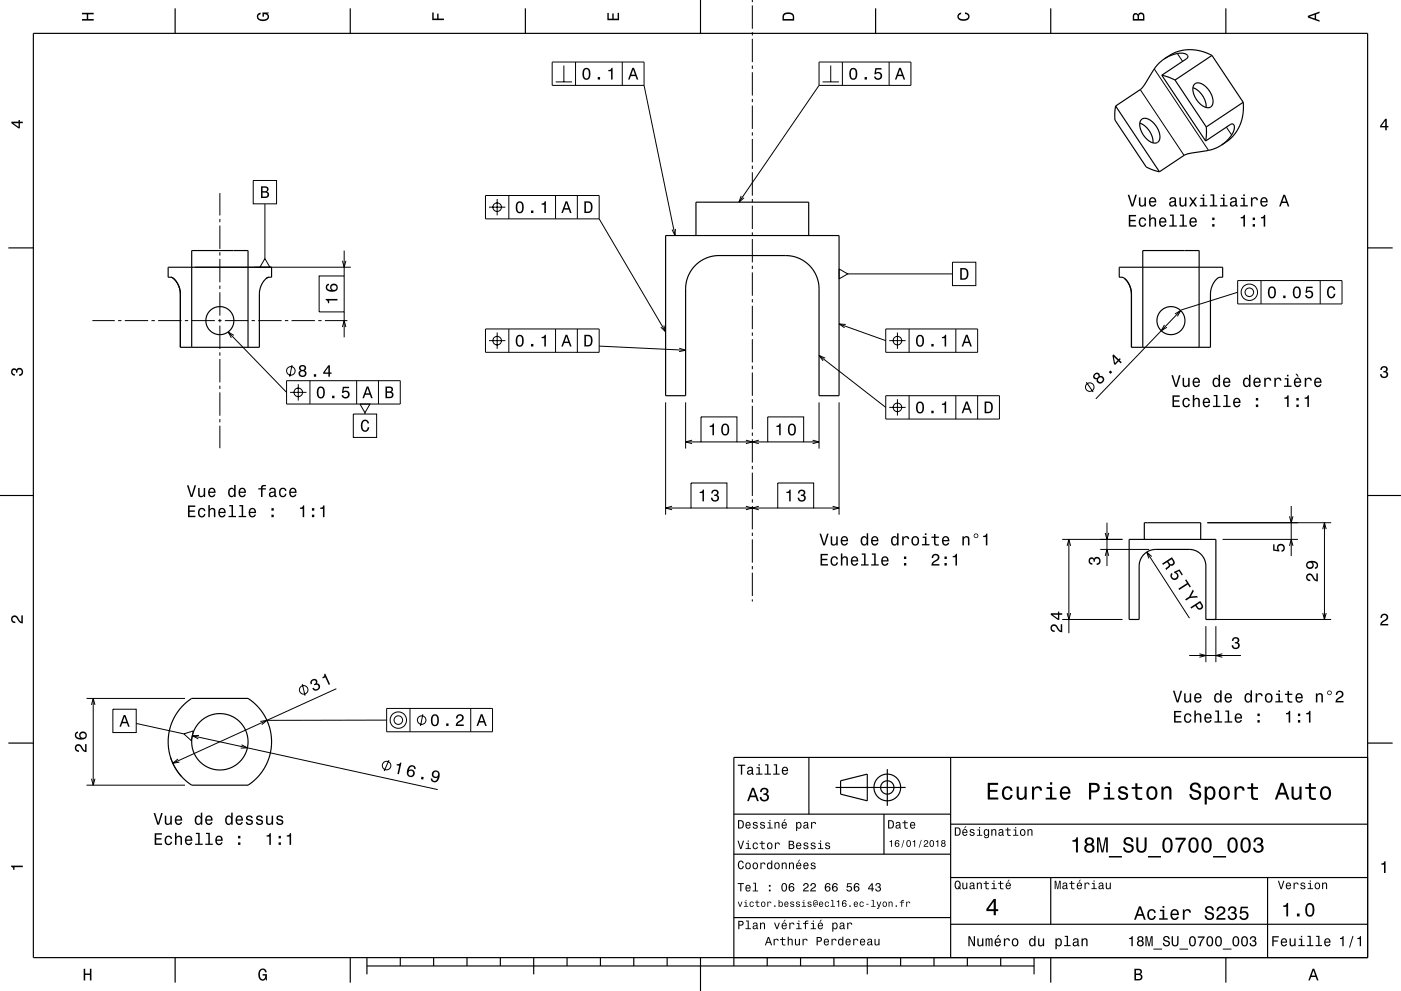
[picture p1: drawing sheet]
<svg xmlns="http://www.w3.org/2000/svg" width="420mm" height="297mm" viewBox="0 0 420 297" stroke-linecap="round" stroke-linejoin="round" font-family="sans-serif">
<g fill="none" stroke="#000" stroke-width=".3">
<path d="M225.5 0v.6M165.5 18.6h27.6v7h-27.6zM169 19.6v4.9M172.5 18.6v7M186.5 18.6v7M225.5 1.6v7M225.5 9.6v1M225.5 11.6v7M225.5 19.6v1M245.5 18.6h27.6v7h-27.6zM249 19.6v4.9M252.5 18.6v7"/>
<path d="M266.5 18.6v7M353 16l1.5 2.4M166.6 24.5h4.9M193.1 25.6l9.3 45M225.5 21.6v7M225.5 29.6v1M225.5 31.6v7M225.5 39.6v1M245.5 25.6l-24 35M246.6 24.5h4.9M341.8 26.9l13.2 19.7M346 20.7l16.3 24.4"/>
<path d="M367.7 38.1l1.5 2.4M65.9 57.9v6.7M75.9 54.1h7v7h-7zM145.5 58.6h34.1v7h-34.1zM149 59.6v4.9M152.5 58.6v7M166.5 58.6v7M173.1 58.6v7M222.2 58.7l-.7 1.9 1.6-1.3M225.5 41.6v7M225.5 49.6v1M225.5 51.6v7"/>
<path d="M225.5 59.6v1M65.9 65.6v1M65.9 67.6v7M65.9 75.6v1M65.9 77.6v7M79.4 77.5l1.5 2.6h-3zM79.4 61.1v16.4M102.7 78.2l.5 1.9 .5-1.9M103.2 75.1v7.6M146.6 62.1h4.9M179.6 65.6l19.9 33.8M202.5 68.6l-.1 2-.9-1.8"/>
<path d="M225.5 61.6v7M225.5 69.6v1M225.5 71.6v7M225.5 79.6v1M285.5 78.6h7v7h-7zM27.7 96.1h6.7M35.4 96.1h1M37.4 96.1h7M45.4 96.1h1M47.4 96.1h7M55.4 96.1h1M57.4 96.1h7"/>
<path d="M58.5 80.1h46.7M65.4 96.1h1M65.9 85.6v1M65.9 87.6v7M65.9 95.6v1M65.9 97.6v7M67.4 96.1h7M68.4 99.5l17.5 18.1M75.4 96.1h1M77.4 96.1h7M85.4 96.1h1M87.4 96.1h7"/>
<path d="M95.4 96.1h1M95.7 82.7h7.5v10.8h-7.5zM97.4 96.1h6.7M102.7 98l.5-1.9 .5 1.9M103.2 93.5v7.6M145.5 98.6h34.1v7h-34.1zM149 99.6v4.9M152.5 98.6v7M166.5 98.6v7M173.1 98.6v7M199 97.5l.5 1.9-1.4-1.4M225.5 81.6v7"/>
<path d="M225.5 89.6v1M225.5 91.6v7M225.5 99.6v1M251.5 80.6l2.6 1.5-2.6 1.5zM251.5 97.1l14 5M253.5 97.2l-2-.1 1.7 1.1M254.1 82.1h31.4M265.5 98.6h27.6v7h-27.6zM269 99.6v4.9M272.5 98.6v7M286.5 98.6v7M349.1 97.4l-1 1.7 1.7-1"/>
<path d="M352.2 94.1l1.7-1-.9 1.7M353.9 93.1l-25.4 26.4M371 84.1h31.3v7h-31.3zM371 87.6l-16.9 5.3M378 84.1v7M395.8 84.1v7M65.9 105.6v1M65.9 107.6v7M65.9 115.6v1M65.9 117.6v7M70.1 100.5l-1.7-1 1 1.7M85.9 114.1h34.1v7h-34.1z"/>
<path d="M87 117.6h4.9M87.5 109.4l-.7 3.5M89.4 115.1v4.9M92.9 114.1v7M106.9 114.1v7M113.5 114.1v7M146.6 102.1h4.9M179.6 103.7l25.9 1.3M203.6 104.4l1.9 .6-1.9 .4M225.5 101.6v7M225.5 109.6v1M225.5 111.6v7"/>
<path d="M225.5 119.6v1M245.5 106.5l20 15.6M247.4 107.3l-1.9-.8 1.2 1.6M265.5 118.6h34.1v7h-34.1zM266.6 102.1h4.9M269 119.6v4.9M272.5 118.6v7M286.5 118.6v7M293.1 118.6v7M325.7 114.6l2 2.9M65.9 125.6v1M65.9 127.6v6.7"/>
<path d="M105.9 124.1h7v7h-7zM107.9 121.1h3l-1.5 2.6zM109.4 123.7v.4M199.5 120.6v33.7M205.5 120.6v13.8M205.5 132.4h4.7M207.5 131.9l-2 .5 2 .6M210.2 124.9h10.7v7.5h-10.7zM220.9 132.4h9.3M223.6 131.9l1.9 .5-1.9 .6M225.5 121.6v7M225.5 129.6v1"/>
<path d="M225.5 131.6v7M225.5 139.6v1M227.5 131.9l-2 .5 2 .6M230.2 124.9h10.7v7.5h-10.7zM240.9 132.4h4.6M243.6 131.9l1.9 .5-1.9 .6M245.5 120.6v13.8M251.5 120.6v33.7M266.6 122.1h4.9M199.5 152.3h7.7M201.5 151.7l-2 .6 2 .5M207.2 144.8h10.7v7.5h-10.7z"/>
<path d="M217.9 152.3h15.3M223.6 151.7l1.9 .6-1.9 .5M225.5 141.6v7M225.5 149.6v1M225.5 151.6v7M225.5 159.6v1M227.5 151.7l-2 .6 2 .5M233.2 144.8h10.7v7.5h-10.7zM243.9 152.3h7.6M249.6 151.7l1.9 .6-1.9 .5M331.3 159.7l.6 2 .5-2M331.9 156.7v13"/>
<path d="M362 156.7h37.1M386.6 154.7l.5 2 .5-2M387.1 151.7v15M396.5 158.6l.6-1.9 .5 1.9M397.1 156.7v29M225.5 161.6v7M225.5 169.6v1M225.5 171.6v7M225.5 179.6v.7M318.4 161.7h18.1M319.9 163.6l.5-1.9 .6 1.9M320.4 161.7v28.1"/>
<path d="M329.9 164.7h14.6M331.3 166.6l.6-1.9 .5 1.9M343.8 165.5l12.8 19.8M345.3 166.8l-1.5-1.3 .6 1.9M366.5 161.7h22.6M386.6 163.6l.5-1.9 .5 1.9M318.4 185.7h18.1M319.9 183.7l.5 2 .6-2M356.5 196.5h15.5M359.6 195.9l1.9 .6-1.9 .5M361.5 187.7v10.8M363.5 185.7h35.6"/>
<path d="M364.5 187.7v10.8M366.4 195.9l-1.9 .6 1.9 .5M396.5 183.7l.6 2 .5-2M25.9 209.3h29.6M27.4 211.2l.5-1.9 .6 1.9M27.9 209.3v26M33.8 212.5h7v7h-7zM40.8 216.8l14.3 3.1M55.1 219.9l2.9-.9-.7 3zM78 216.2l2-.3-1.5 1.3M90.6 205l.8 3.5M100.8 206.4l-49 22.3"/>
<path d="M115.9 212.3h31.8v7h-31.8zM115.9 215.8l-35.9 .1M122.9 212.3v7M126.8 214.1l-.7 3.5M141.1 212.3v7M25.9 235.3h29.6M27.4 233.4l.5 1.9 .6-1.9M51.1 226.9l1.4 3.2 2 2.7M53.4 227.5l-1.6 1.2 2-.3M57.7 220.5l73.5 16.1M59.7 220.4l-2 .1 1.7 .9M72.4 223.2l1.8 .9-2 .1"/>
<path d="M116.6 227.8l-1.4 3.3"/>
<circle cx="149" cy="62.1" r="1.28"/>
<circle cx="374.5" cy="87.6" r="2.46"/>
<circle cx="374.5" cy="87.6" r="1.28"/>
<circle cx="87.2" cy="111.2" r="1.28"/>
<circle cx="89.4" cy="117.6" r="1.28"/>
<circle cx="149" cy="102.1" r="1.28"/>
<circle cx="269" cy="102.1" r="1.28"/>
<circle cx="326.7" cy="116" r="1.28"/>
<circle cx="269" cy="122.1" r="1.28"/>
<circle cx="91" cy="206.8" r="1.28"/>
<circle cx="119.4" cy="215.8" r="2.46"/>
<circle cx="119.4" cy="215.8" r="1.28"/>
<circle cx="126.4" cy="215.8" r="1.28"/>
<circle cx="115.9" cy="229.4" r="1.28"/>
</g>
<g fill="none" stroke="#000" stroke-width=".35">
<path d="M10 10h400v277h-400zM52.5 2.5v7.5M105 2.5v7.5M157.5 2.5v7.5M210 0v10M262.5 2.5v7.5M315 2.5v7.5M349 17.7l-2.6 2.4-3.4 5.5-.9 1-7.7 5.2M349 17.7l3.1-1.5a3.5 3.5 0 0 1 4 .6v.4l-.4 .4-7.4 4.9M363.3 16.6l-3.9-1.4-3.7-.3-3.3 .8-3.4 2M363.3 16.6l9.4 14.1M363.3 16.6l-11 7.4"/>
<path d="M367.5 2.5v7.5M334.4 31.8l-.2 2 .1 2.2 9.3 14 4 1.5M334.4 31.8l13.2 19.7M341.7 36.9a6.4 6.4 0 0 1 3.9 5.9M342.2 35.9a2.8 2.8 0 0 1 3.7 1.1 4.7 4.7 0 0 1 1.4 5.5 2.8 2.8 0 0 1-3.8-1.1 4.7 4.7 0 0 1-1.3-5.5zM348.3 22.5l2 .6 2 .9M348.3 22.5l13.1 19.8M352.3 24l9.3 14M357.6 26.3a6.4 6.4 0 0 1 4 5.9M358.1 25.2a2.8 2.8 0 0 1 3.8 1.2 4.7 4.7 0 0 1 1.3 5.5 2.8 2.8 0 0 1-3.8-1.2 4.7 4.7 0 0 1-1.3-5.5zM361.6 38l-.2 4.3M372.7 30.7l-.2 4.1-1.2 3.5-1.9 2.8-3.2 2.4"/>
<path d="M372.7 30.7l-11.1 7.3M361.4 42.3l7.4-5a.83 .83 0 0 1 1.1 .1 .83 .83 0 0 1 .2 1l-.4 1.3-.9 1.3-2.6 2.5M366.2 43.5l-3.1 1.4-7.8 1.5-7.7 5.1M2.5 74.3h7.5M199.5 70.6h52v48h-6v-32.3l-.2-1.7-.5-1.7-1.5-2.6-2.1-2-2.7-1.3-3-.4-21.2 .1-1.7 .3-1.9 .8-1.6 1.1-1.2 1.3-1.7 2.8-.6 2.9-.1 32.7h-6zM208.6 70.6v-10h33.8v10M410 74.3h7.5M50.4 80.1h31v3a3.1 3.1 0 0 0-3.2 2.6l-.4 2.4v16h-23.7v-16a5.4 5.4 0 0 0-2.9-5h-.8zM80.6 83.1l-.8 .4M335.5 80.1h31v3a3.1 3.1 0 0 0-3.1 2.6l-.5 2.4v16h-23.7v-16a5.4 5.4 0 0 0-2.8-5h-.9zM337.2 83.5a6.4 6.4 0 0 1 2 4.6M359.5 80.1v24"/>
<path d="M359.5 80.1v-5h-16.9v29M57.5 104.1v-29h16.9v29M0 148.5h10M410 148.5h10M338.5 161.7h26v24h-3v-16a5 5 0 0 0-5-5h-10a5 5 0 0 0-5 5v16h-3zM343.1 161.7v-5h16.9v5M54.8 211.5l2.7-2.2h16.9l2.2 1.8 1.8 2 1.6 2.8 1 2.9 .4 2.9-.2 3.3-.7 2.6-1.3 2.7-2 2.6-2.8 2.4h-16.9l-2.3-1.7-2.1-2.5-1.4-2.6-.9-2.9-.4-3 .2-2.9 .8-2.9 1.4-2.7zM2.5 222.7h7.5M242.5 227v17M250.5 236h21M252 234l8-2v8l-8-2zM266 230.5v11"/>
<path d="M285 227v60M410 222.7h7.5M410 227h-190v62.5M220 244h65M220 256h65M265 244v12M285 247h125M220 275h65M285 277h125M285 263h125M315 263v14M380 263v24"/>
<path d="M52.5 287v7.5M105 287v7.5M110 289.5h200M110 287v5M120 287v2.5M130 287v2.5M140 287v2.5M150 287v2.5M160 287v5M170 287v2.5M180 287v2.5M190 287v2.5"/>
<path d="M200 287v2.5M210 287v10M230 287v2.5M240 287v2.5M250 287v2.5M260 287v5M270 287v2.5M280 287v2.5M290 287v2.5M300 287v2.5M310 287v5M315 287v7.5"/>
<path d="M367.5 287v7.5"/>
<circle cx="65.9" cy="96.1" r="4.2"/>
<circle cx="351" cy="96.1" r="4.2"/>
<circle cx="65.9" cy="222.3" r="8.4"/>
<circle cx="266" cy="236" r="4"/>
<circle cx="266" cy="236" r="2"/>
</g>
<g fill="#000">
<path d="M24.6 3.8h3.5v.5h-1.7v1.4h1.7v.5h-3.5v-.5h1.4v-1.4h-1.4z" fill-rule="evenodd"/>
<path d="M77.3 4.2l.8-.4v.5l-.3 .1a.68 .68 0 0 0-.4 .6 .68 .68 0 0 0 .4 .6 1.68 1.68 0 0 0 2.4-.6 .93 .93 0 0 0-1.1-.8v.8h-.4v-1.3h1.9v.3l-.5 .1 .4 .4a1.19 1.19 0 0 1-.9 1.7 1.9 1.9 0 0 1-2.6-1.3z" fill-rule="evenodd"/>
<path d="M129.6 3.8h.4v1.8h1.1v-1.5h.4v1.5h1.6v.4h-3.5z" fill-rule="evenodd"/>
<path d="M182.1 3.9h.4v1.7h1.1v-1.6h.4v1.6h1.2v-1.8h.4v2.3h-3.5z" fill-rule="evenodd"/>
<path d="M235 4a2.21 2.21 0 0 0-.4 2.2h3.5v-1.2a1.92 1.92 0 0 0-3.1-1zM235.3 4.4l.4-.2a1.44 1.44 0 0 1 2 .8v.7h-2.7l.1-1z" fill-rule="evenodd"/>
<path d="M287.3 4.2l.8-.4v.4l-.3 .1a.66 .66 0 0 0-.4 .6 .66 .66 0 0 0 .4 .6 1.69 1.69 0 0 0 2.5-.5 .9 .9 0 0 0-1-.8v-.5a1.24 1.24 0 0 1 1.4 1.1 1.24 1.24 0 0 1-1.1 1.4 1.93 1.93 0 0 1-2.6-1.2z" fill-rule="evenodd"/>
<path d="M339.8 4.2l-.2 2h3.5v-1.4a.98 .98 0 0 0-.7-1 .98 .98 0 0 0-1.2 .6 .84 .84 0 0 0-1.4-.2zM340.1 4.5l.4-.1 .4 .1 .1 1.2h-1zM341.6 4.4l.4-.2a.58 .58 0 0 1 .7 .7v.8h-1.2z" fill-rule="evenodd"/>
<path d="M392.1 4.7v.6l3.5 1.2v-.4l-1-.4v-1.4l1-.4v-.4zM392.6 5l1.5-.5v1z" fill-rule="evenodd"/>
<path d="M3.4 36.5v.4l2.1 1.6h.5v-1.6h.8v-.4h-.8v-.5h-.4v.5zM4 36.9h1.6v1.1z" fill-rule="evenodd"/>
<path d="M174.9 20.8a2.02 2.02 0 0 0 .9 3.1 2.03 2.03 0 0 0 .9-3.1 1.11 1.11 0 0 0-1.8 0zM175.5 20.8h.6a2.38 2.38 0 0 1 0 2.6h-.6a2.37 2.37 0 0 1 0-2.6zM179.2 23.1v.7h.7v-.7zM182.4 21v.4h.8v2.4h.4v-3.5h-.3a.77 .77 0 0 1-.9 .7z" fill-rule="evenodd"/>
<path d="M189.6 20.3l-1.3 3.5h.4l.4-1h1.4l.4 1h.5l-1.3-3.5zM189.8 20.8l.6 1.6h-1.1z" fill-rule="evenodd"/>
<path d="M254.9 20.8a2.02 2.02 0 0 0 .9 3.1 2.03 2.03 0 0 0 .9-3.1 1.11 1.11 0 0 0-1.8 0zM255.5 20.8h.6a2.38 2.38 0 0 1 0 2.6h-.6a2.37 2.37 0 0 1 0-2.6zM259.2 23.1v.7h.7v-.7zM262.4 20.4l-.3 1.9h.4a.8 .8 0 0 1 1.3-.3 .8 .8 0 0 1-.1 1.3 .8 .8 0 0 1-1.2-.4h-.5a1.21 1.21 0 0 0 1.5 1.1 1.21 1.21 0 0 0 .8-1.7 1.21 1.21 0 0 0-1.7-.5l.1-1h1.6v-.4z" fill-rule="evenodd"/>
<path d="M269.6 20.3l-1.3 3.5h.4l.4-1h1.4l.4 1h.5l-1.3-3.5zM269.8 20.8l.6 1.6h-1.1z" fill-rule="evenodd"/>
<path d="M415.3 35.6l-1.6 2.1v.5h1.6v.8h.4v-.8h.5v-.4h-.5v-2.2zM415.3 36.2v1.6h-1.1z" fill-rule="evenodd"/>
<path d="M78.2 55.8v3.5h1.4a.98 .98 0 0 0 1-.7 .98 .98 0 0 0-.6-1.2 .86 .86 0 0 0 .5-1 .86 .86 0 0 0-1-.6zM78.7 56.3h.7a.53 .53 0 0 1 .7 .5 .53 .53 0 0 1-.7 .5h-.7zM78.7 57.7h.8a.61 .61 0 0 1 .7 .6 .61 .61 0 0 1-.7 .6h-.8z" fill-rule="evenodd"/>
<path d="M338.1 58.4l1.1 3.5h.5l1.1-3.5h-.5l-.8 2.9-.9-2.9zM341.4 59.2v1.7a.89 .89 0 0 0 .6 1 .89 .89 0 0 0 1.1-.4v.4h.4v-2.7h-.4v1.5a.64 .64 0 0 1-.4 .8 .64 .64 0 0 1-.8-.3v-2zM344.7 59.5a1.45 1.45 0 0 0-.2 1.6 1.45 1.45 0 0 0 1.4 .8l.7-.8h-.4l-.6 .5a.76 .76 0 0 1-.7-1h1.8a1.17 1.17 0 0 0-.5-1.3 1.17 1.17 0 0 0-1.5 .2zM345.1 59.7l.2-.2a.67 .67 0 0 1 .7 .1 .67 .67 0 0 1 .2 .7h-1.3zM350.8 59.3l-.2 .7h.4a.55 .55 0 0 1 .7-.6 .55 .55 0 0 1 .3 .8h-.2a.91 .91 0 0 0-1.3 .6 .91 .91 0 0 0 .8 1.2l.9-.5 .1 .3 .5 .1v-.4h-.2v-1.6a1.02 1.02 0 0 0-.7-.8 1.02 1.02 0 0 0-1.1 .2zM351 60.8l1.1-.3a.77 .77 0 0 1-.2 .9 .77 .77 0 0 1-.9 .1zM353.6 59.2v1.7a.89 .89 0 0 0 .6 1 .89 .89 0 0 0 1.1-.4v.4h.4v-2.7h-.5v1.5a.64 .64 0 0 1-.4 .8 .64 .64 0 0 1-.8-.3v-2zM356.5 59.2l.9 1.3-1 1.4h.6l.6-1.1 .8 1.1h.5l-1-1.4 .9-1.3h-.5l-.6 .9-.7-.9zM359.9 59.3v.3h.7v1.9h-.9v.4h2.2v-.4h-.9v-2.2zM360.6 58.3v.5h.4v-.5zM362.9 58.3v.3h.7v2.9h-.9v.4h2.2v-.4h-.9v-3.2zM366 59.3v.3h.6v1.9h-.9v.4h2.3v-.4h-.9v-2.2zM366.6 58.3v.5h.5v-.5zM369.1 59.3l-.3 .7h.4a.55 .55 0 0 1 .7-.6 .55 .55 0 0 1 .3 .8h-.2a.91 .91 0 0 0-1.3 .6 .91 .91 0 0 0 .8 1.2l.9-.5 .1 .3 .5 .1v-.4h-.2v-1.6a1.02 1.02 0 0 0-1.7-.6zM369.2 60.8l1.1-.3a.77 .77 0 0 1-.2 .9 .77 .77 0 0 1-.9 .1zM372 59.3v.3h.7v1.9h-.9v.4h2.3v-.4h-.9v-2.2zM372.7 58.3v.5h.5v-.5zM375 59.2v2.7h.5v-1.6a.67 .67 0 0 1 .3-.8 .67 .67 0 0 1 .8 .3l.1 .2h.4a.89 .89 0 0 0-.7-.9 .89 .89 0 0 0-1 .5v-.4zM378.1 59.5a1.45 1.45 0 0 0-.2 1.6 1.45 1.45 0 0 0 1.4 .8l.7-.8h-.4l-.6 .5a.76 .76 0 0 1-.7-1h1.7a1.16 1.16 0 0 0-.4-1.3 1.16 1.16 0 0 0-1.5 .2zM378.5 59.7l.2-.2a.67 .67 0 0 1 .7 .1 .67 .67 0 0 1 .2 .7h-1.3zM384.7 58.4l-1.2 3.5h.4l.4-1.1h1.4l.4 1.1h.4l-1.2-3.5zM385 58.9l.5 1.5h-1z" fill-rule="evenodd"/>
<path d="M154.9 60.8a2.02 2.02 0 0 0 .9 3.1 2.03 2.03 0 0 0 .9-3.1 1.1 1.1 0 0 0-1.8 0zM155.5 60.8h.6a2.37 2.37 0 0 1 0 2.6h-.6a2.38 2.38 0 0 1 0-2.6zM159.2 63.1v.7h.7v-.7zM162.4 61v.4h.8v2.4h.4v-3.5h-.3a.77 .77 0 0 1-.9 .7z" fill-rule="evenodd"/>
<path d="M169.6 60.3l-1.3 3.5h.4l.4-1h1.4l.4 1h.5l-1.3-3.5zM169.8 60.8l.6 1.6h-1.1z" fill-rule="evenodd"/>
<path d="M175.2 60.3v3.5h1.1a1.92 1.92 0 0 0 1-3 2.17 2.17 0 0 0-2.1-.5zM175.7 60.8a1.38 1.38 0 0 1 1.5 1 1.38 1.38 0 0 1-.9 1.6h-.6z" fill-rule="evenodd"/>
<path d="M338.4 64.4v3.5h2.2v-.4h-1.7v-1.2h1.5v-.4h-1.5v-1.1h1.7v-.4zM341.7 65.5a1.45 1.45 0 0 0-.3 1.7 1.45 1.45 0 0 0 1.5 .7l.6-.5 .1-.4h-.4l-.4 .6a1.02 1.02 0 0 1-1-1 1.02 1.02 0 0 1 1-1.1l.4 .6h.4a1.09 1.09 0 0 0-.7-1 1.09 1.09 0 0 0-1.2 .4zM344.5 64.3v3.6h.4v-1.5a.64 .64 0 0 1 .4-.8 .64 .64 0 0 1 .8 .3v2h.5v-1.8a.88 .88 0 0 0-.6-.9 .88 .88 0 0 0-1.1 .4v-1.3zM347.8 65.5a1.45 1.45 0 0 0-.3 1.6 1.45 1.45 0 0 0 1.4 .9l.7-.9h-.4l-.6 .5a.75 .75 0 0 1-.7-.9h1.8a1.16 1.16 0 0 0-.5-1.4 1.16 1.16 0 0 0-1.4 .2zM348.1 65.7l.2-.1a.67 .67 0 0 1 .7 .1 .67 .67 0 0 1 .2 .6h-1.3zM350.7 64.3v.4h.7v2.8h-.9v.4h2.3v-.4h-.9v-3.2zM353.8 64.3v.4h.7v2.8h-.9v.4h2.2v-.4h-.9v-3.2zM356.9 65.5a1.45 1.45 0 0 0-.3 1.6 1.45 1.45 0 0 0 1.5 .9l.6-.9h-.4l-.6 .5a.75 .75 0 0 1-.7-.9h1.8a1.16 1.16 0 0 0-.5-1.4 1.16 1.16 0 0 0-1.4 .2zM357.2 65.7l.2-.1a.67 .67 0 0 1 .7 .1 .67 .67 0 0 1 .2 .6h-1.3zM363.4 67.2v.7h.7v-.7zM363.4 65.2v.8h.7v-.8z" fill-rule="evenodd"/>
<path d="M371.9 65.1v.3h.9v2.5h.4v-3.5h-.3a.77 .77 0 0 1-1 .7zM375.5 67.2v.7h.7v-.7zM375.5 65.2v.8h.7v-.8zM378 65.1v.3h.8v2.5h.5v-3.5h-.3a.77 .77 0 0 1-1 .7z" fill-rule="evenodd"/>
<path d="M97.6 89.6v.3a.77 .77 0 0 1 .7 1h.4v-.8h2.5v-.5zM97.9 85.3a1.44 1.44 0 0 0 .1 1.7 1.44 1.44 0 0 0 1.6 .4 1.26 1.26 0 0 0 1.7-.9 1.26 1.26 0 0 0-1.2-1.5 1.11 1.11 0 0 0-1.1 .7 1.11 1.11 0 0 0 .3 1.2 1.02 1.02 0 0 1-1.2-.8l.1-.4 .4-.2v-.5zM99.4 86.2a.75 .75 0 0 1 1.5 0 .75 .75 0 0 1-1.5 0z" fill-rule="evenodd"/>
<path d="M287.9 80.3v3.5h1.1a1.92 1.92 0 0 0 1-3 2.17 2.17 0 0 0-2.1-.5zM288.3 80.8a1.37 1.37 0 0 1 1.6 1 1.37 1.37 0 0 1-.9 1.6h-.7z" fill-rule="evenodd"/>
<path d="M380.4 86.3a2.02 2.02 0 0 0 .9 3.1 2.03 2.03 0 0 0 .9-3.1 1.11 1.11 0 0 0-1.8 0zM381 86.3h.6a2.37 2.37 0 0 1 0 2.6h-.6a2.37 2.37 0 0 1 0-2.6zM384.7 88.6v.7h.7v-.7zM387.9 86.3a2.02 2.02 0 0 0 .9 3.1 2.03 2.03 0 0 0 .9-3.1 1.11 1.11 0 0 0-1.8 0zM388.4 86.3h.7a2.37 2.37 0 0 1 0 2.6h-.7a2.37 2.37 0 0 1 0-2.6zM391.6 85.9l-.2 1.9h.4a.8 .8 0 0 1 1.2-.3 .8 .8 0 0 1-.1 1.3 .8 .8 0 0 1-1.2-.4h-.4a1.21 1.21 0 0 0 1.5 1.1 1.21 1.21 0 0 0 .8-1.7 1.21 1.21 0 0 0-1.8-.5l.2-1h1.5v-.4z" fill-rule="evenodd"/>
<path d="M398.2 86.2a1.19 1.19 0 0 1 1.3-.4 1.19 1.19 0 0 1 .8 1.1h-.5l-.1-.3a.66 .66 0 0 0-.6-.4 .66 .66 0 0 0-.6 .3 1.7 1.7 0 0 0 .6 2.5 .9 .9 0 0 0 .8-1h.4a1.24 1.24 0 0 1-1 1.4 1.24 1.24 0 0 1-1.4-1v-1.6z" fill-rule="evenodd"/>
<path d="M3.6 110.6a.86 .86 0 0 1 1.4 .2 1.18 1.18 0 0 1 2 .3 1.18 1.18 0 0 1-1.3 1.6v-.5a.72 .72 0 0 0 .9-.6 .72 .72 0 0 0-.8-.8 .72 .72 0 0 0-.6 .9h-.4a.62 .62 0 0 0-.4-.8 .62 .62 0 0 0-.8 .5 .62 .62 0 0 0 .5 .7h.4l-.1 .5a1.17 1.17 0 0 1-1-.7 1.17 1.17 0 0 1 .2-1.3z" fill-rule="evenodd"/>
<path d="M89.9 109.6l-.2 .3a.8 .8 0 0 0 .4 1.1 1.09 1.09 0 0 0-.2 1.6 1.09 1.09 0 0 0 1.6 0 1.09 1.09 0 0 0-.2-1.6 .95 .95 0 0 0 .3-1.3 .95 .95 0 0 0-1.4-.3zM90 111.9a.71 .71 0 0 1 1.4 0 .71 .71 0 0 1-1.4 0zM90.1 110.3a.6 .6 0 0 1 1.2 0 .6 .6 0 0 1-1.2 0zM94.1 112.1v.8h.7v-.8zM98.4 109.5l-1.5 2.1v.4h1.5v.9h.5v-.9h.5v-.4h-.5v-2.1zM98.4 110.1v1.5h-1.1z" fill-rule="evenodd"/>
<path d="M95.3 116.3a2.02 2.02 0 0 0 .9 3.1 2.03 2.03 0 0 0 .9-3.1 1.11 1.11 0 0 0-1.8 0zM95.8 116.3h.7a2.37 2.37 0 0 1 0 2.6h-.7a2.38 2.38 0 0 1 0-2.6zM99.6 118.6v.7h.7v-.7zM102.8 115.9l-.3 1.9h.4a.8 .8 0 0 1 1.2-.3 .8 .8 0 0 1 0 1.3 .8 .8 0 0 1-1.2-.4h-.5a1.21 1.21 0 0 0 1.5 1.1 1.21 1.21 0 0 0 .8-1.7 1.21 1.21 0 0 0-1.7-.5l.1-1h1.6v-.4z" fill-rule="evenodd"/>
<path d="M109.9 115.8l-1.2 3.5h.4l.4-1h1.4l.4 1h.4l-1.3-3.5zM110.2 116.3l.5 1.6h-1z" fill-rule="evenodd"/>
<path d="M115.6 115.8v3.5h1.3a.98 .98 0 0 0 1.1-.7 .98 .98 0 0 0-.6-1.1 .86 .86 0 0 0 .4-1.1 .86 .86 0 0 0-1-.6zM116 116.3h.8a.53 .53 0 0 1 .6 .5 .53 .53 0 0 1-.7 .5h-.7zM116 117.7h.8a.61 .61 0 0 1 .7 .6 .61 .61 0 0 1-.7 .6h-.8z" fill-rule="evenodd"/>
<path d="M154.9 100.8a2.02 2.02 0 0 0 .9 3.1 2.03 2.03 0 0 0 .9-3.1 1.11 1.11 0 0 0-1.8 0zM155.5 100.8h.6a2.37 2.37 0 0 1 0 2.6h-.6a2.38 2.38 0 0 1 0-2.6zM159.2 103.1v.7h.7v-.7zM162.4 101v.3h.8v2.5h.4v-3.5h-.3a.77 .77 0 0 1-.9 .7z" fill-rule="evenodd"/>
<path d="M169.6 100.3l-1.3 3.5h.4l.4-1h1.4l.4 1h.5l-1.3-3.5zM169.8 100.8l.6 1.6h-1.1z" fill-rule="evenodd"/>
<path d="M175.2 100.3v3.5h1.1a1.92 1.92 0 0 0 1-3 2.18 2.18 0 0 0-2.1-.5zM175.7 100.8a1.38 1.38 0 0 1 1.5 1 1.38 1.38 0 0 1-.9 1.6h-.6z" fill-rule="evenodd"/>
<path d="M274.9 100.8a2.02 2.02 0 0 0 .9 3.1 2.03 2.03 0 0 0 .9-3.1 1.11 1.11 0 0 0-1.8 0zM275.5 100.8h.6a2.37 2.37 0 0 1 0 2.6h-.6a2.37 2.37 0 0 1 0-2.6zM279.2 103.1v.7h.7v-.7zM282.4 101v.3h.8v2.5h.4v-3.5h-.3a.77 .77 0 0 1-.9 .7z" fill-rule="evenodd"/>
<path d="M289.6 100.3l-1.3 3.5h.4l.4-1h1.4l.4 1h.5l-1.3-3.5zM289.8 100.8l.6 1.6h-1.1z" fill-rule="evenodd"/>
<path d="M328.1 112a.89 .89 0 0 0-.4 1.2 .89 .89 0 0 0 1.1 .4 1.09 1.09 0 0 0 1 1.3 1.09 1.09 0 0 0 1.2-1.2 1.09 1.09 0 0 0-1.3-1 .89 .89 0 0 0-.5-1 .89 .89 0 0 0-1.1 .3zM329.2 113.8a.71 .71 0 0 1 1.4 0 .71 .71 0 0 1-1.4 0zM328.1 112.7a.6 .6 0 0 1 1.2 0 .6 .6 0 0 1-1.2 0zM332.9 111l-.5 .5 .5 .5 .5-.5zM333.8 106.2l-.3 .3 .5 2.6 .3 .3 1-1.1 .7 .6 .3-.3-.6-.6 .3-.4-.3-.3-.3 .4zM333.9 106.9l1.1 1.1-.7 .8z" fill-rule="evenodd"/>
<path d="M351.2 112.4l1.1 3.5h.5l1.1-3.5h-.5l-.8 3-.9-3zM354.5 113.2v1.8a.89 .89 0 0 0 .7 1 .89 .89 0 0 0 1-.5v.4h.4v-2.7h-.4v1.6a.65 .65 0 0 1-.4 .8 .65 .65 0 0 1-.8-.3v-2.1zM357.8 113.5a1.46 1.46 0 0 0-.2 1.7 1.46 1.46 0 0 0 1.4 .8l.7-.8h-.4l-.6 .4a.76 .76 0 0 1-.7-.9h1.7a1.17 1.17 0 0 0-.4-1.3 1.17 1.17 0 0 0-1.5 .1zM358.2 113.7l.2-.1a.67 .67 0 0 1 .7 .1 .67 .67 0 0 1 .2 .6h-1.3zM363.8 113.5a1.49 1.49 0 0 0-.3 1.6 1.49 1.49 0 0 0 1.3 .9l.5-.5v.4h.5v-3.6h-.5v1.4a.89 .89 0 0 0-1.5-.2zM364.1 113.8a.62 .62 0 0 1 .7-.2 .62 .62 0 0 1 .5 .5 .91 .91 0 0 1 0 1.1 .91 .91 0 0 1-1 .4l-.3-.6zM366.9 113.5a1.45 1.45 0 0 0-.2 1.7 1.45 1.45 0 0 0 1.4 .8l.7-.8h-.4l-.6 .4a.76 .76 0 0 1-.7-.9h1.8a1.16 1.16 0 0 0-.5-1.3 1.16 1.16 0 0 0-1.5 .1zM367.3 113.7l.2-.1a.67 .67 0 0 1 .7 .1 .67 .67 0 0 1 .2 .6h-1.3zM372.9 113.5a1.49 1.49 0 0 0-.3 1.6 1.49 1.49 0 0 0 1.3 .9l.5-.5v.4h.5v-3.6h-.5v1.4a.89 .89 0 0 0-1.5-.2zM373.2 113.8a.62 .62 0 0 1 .7-.2 .62 .62 0 0 1 .5 .5 .91 .91 0 0 1 0 1.1 .91 .91 0 0 1-.9 .4l-.4-.6zM376 113.5a1.45 1.45 0 0 0-.2 1.7 1.45 1.45 0 0 0 1.4 .8l.7-.8h-.4l-.6 .4a.75 .75 0 0 1-.7-.9h1.8a1.16 1.16 0 0 0-.5-1.3 1.16 1.16 0 0 0-1.5 .1zM376.4 113.7l.2-.1a.67 .67 0 0 1 .7 .1 .67 .67 0 0 1 .2 .6h-1.3zM379 113.2v2.7h.4v-1.5a.66 .66 0 0 1 .4-.8 .66 .66 0 0 1 .8 .2l.1 .3h.4a.89 .89 0 0 0-.7-.9 .89 .89 0 0 0-1 .5v-.5zM382 113.2v2.7h.5v-1.5a.67 .67 0 0 1 .3-.8 .67 .67 0 0 1 .9 .2v.3h.5a.89 .89 0 0 0-.7-.9 .89 .89 0 0 0-1.1 .5v-.5zM385.1 113.3v.4h.7v1.9h-.9v.3h2.3v-.3h-.9v-2.3zM385.8 112.3v.5h.5v-.5zM388.3 112l.8 .9h.2l-.5-.9zM388.2 113.5a1.46 1.46 0 0 0-.3 1.7 1.46 1.46 0 0 0 1.5 .8l.7-.8h-.5l-.6 .4a.75 .75 0 0 1-.7-.9h1.8a1.17 1.17 0 0 0-.5-1.3 1.17 1.17 0 0 0-1.4 .1zM388.5 113.7l.2-.1a.67 .67 0 0 1 .7 .1 .67 .67 0 0 1 .3 .6h-1.4zM391.1 113.2v2.7h.5v-1.5a.66 .66 0 0 1 .3-.8 .66 .66 0 0 1 .9 .2v.3h.5a.89 .89 0 0 0-.7-.9 .89 .89 0 0 0-1 .5v-.5zM394.2 113.5a1.46 1.46 0 0 0-.2 1.7 1.46 1.46 0 0 0 1.4 .8l.7-.8h-.4l-.6 .4a.75 .75 0 0 1-.7-.9h1.8a1.17 1.17 0 0 0-.5-1.3 1.17 1.17 0 0 0-1.5 .1zM394.6 113.7l.2-.1a.67 .67 0 0 1 .7 .1 .67 .67 0 0 1 .2 .6h-1.3z" fill-rule="evenodd"/>
<path d="M414.1 110a1.01 1.01 0 0 1 1.5-.2 1.01 1.01 0 0 1 0 1.6 1.12 1.12 0 0 1 .4 1.5 1.12 1.12 0 0 1-1.6 .3l-.6-.5-.1-.6h.5a.72 .72 0 0 0 .7 .9 .72 .72 0 0 0 .7-.8 .72 .72 0 0 0-.9-.6v-.4a.62 .62 0 0 0 .8-.4 .62 .62 0 0 0-.5-.8 .62 .62 0 0 0-.7 .5v.4h-.5z" fill-rule="evenodd"/>
<path d="M108.5 126.2a1.19 1.19 0 0 1 1.3-.4 1.19 1.19 0 0 1 .9 1.1h-.5l-.1-.3a.66 .66 0 0 0-.6-.4 .66 .66 0 0 0-.6 .3 1.7 1.7 0 0 0 .6 2.5 .9 .9 0 0 0 .7-1h.5a1.24 1.24 0 0 1-1.1 1.4 1.24 1.24 0 0 1-1.3-1v-1.6z" fill-rule="evenodd"/>
<path d="M212.8 127.6v.4h.8v2.4h.4v-3.5h-.3a.78 .78 0 0 1-.9 .7zM216.5 127.4a2.02 2.02 0 0 0 .9 3.1 2.03 2.03 0 0 0 .9-3.1 1.11 1.11 0 0 0-1.8 0zM217.1 127.4h.6a2.38 2.38 0 0 1 0 2.6h-.6a2.37 2.37 0 0 1 0-2.6z" fill-rule="evenodd"/>
<path d="M232.8 127.6v.4h.8v2.4h.4v-3.5h-.3a.77 .77 0 0 1-.9 .7zM236.5 127.4a2.02 2.02 0 0 0 .9 3.1 2.03 2.03 0 0 0 .9-3.1 1.11 1.11 0 0 0-1.8 0zM237.1 127.4h.6a2.37 2.37 0 0 1 0 2.6h-.6a2.37 2.37 0 0 1 0-2.6z" fill-rule="evenodd"/>
<path d="M274.9 120.8a2.02 2.02 0 0 0 .9 3.1 2.03 2.03 0 0 0 .9-3.1 1.11 1.11 0 0 0-1.8 0zM275.5 120.8h.6a2.37 2.37 0 0 1 0 2.6h-.6a2.37 2.37 0 0 1 0-2.6zM279.2 123.1v.7h.7v-.7zM282.4 121v.3h.8v2.5h.4v-3.5h-.3a.77 .77 0 0 1-.9 .7z" fill-rule="evenodd"/>
<path d="M289.6 120.3l-1.3 3.5h.4l.4-1h1.4l.4 1h.5l-1.3-3.5zM289.8 120.8l.6 1.6h-1.1z" fill-rule="evenodd"/>
<path d="M295.2 120.3v3.5h1.1a1.92 1.92 0 0 0 1-3 2.18 2.18 0 0 0-2.1-.5zM295.7 120.8a1.38 1.38 0 0 1 1.5 1 1.38 1.38 0 0 1-.9 1.6h-.6z" fill-rule="evenodd"/>
<path d="M351.5 118.5v3.5h2.2v-.4h-1.7v-1.2h1.5v-.4h-1.5v-1.1h1.7v-.4zM354.8 119.6a1.45 1.45 0 0 0-.3 1.6 1.45 1.45 0 0 0 1.5 .8l.6-.5 .1-.5h-.4l-.4 .7a1.02 1.02 0 0 1-1-1.1 1.02 1.02 0 0 1 1-1l.4 .6h.4a1.09 1.09 0 0 0-.8-1 1.09 1.09 0 0 0-1.1 .4zM357.6 118.4v3.6h.4v-1.6a.64 .64 0 0 1 .4-.7 .64 .64 0 0 1 .8 .3v2h.5v-1.8a.88 .88 0 0 0-.6-1 .88 .88 0 0 0-1.1 .5v-1.3zM360.9 119.6a1.45 1.45 0 0 0-.3 1.6 1.45 1.45 0 0 0 1.4 .8l.7-.8h-.4l-.6 .5a.75 .75 0 0 1-.7-.9h1.8a1.16 1.16 0 0 0-.5-1.4 1.16 1.16 0 0 0-1.4 .2zM361.2 119.8l.2-.2a.67 .67 0 0 1 .7 .1 .67 .67 0 0 1 .2 .7h-1.3zM363.8 118.4v.3h.7v2.9h-.9v.4h2.3v-.4h-.9v-3.2zM366.9 118.4v.3h.7v2.9h-.9v.4h2.2v-.4h-.9v-3.2zM370 119.6a1.45 1.45 0 0 0-.3 1.6 1.45 1.45 0 0 0 1.5 .8l.6-.8h-.4l-.6 .5a.75 .75 0 0 1-.7-.9h1.8a1.16 1.16 0 0 0-.5-1.4 1.16 1.16 0 0 0-1.4 .2zM370.3 119.8l.2-.2a.67 .67 0 0 1 .7 .1 .67 .67 0 0 1 .2 .7h-1.3zM376.5 121.2v.8h.7v-.8zM376.5 119.3v.7h.7v-.7z" fill-rule="evenodd"/>
<path d="M385 119.1v.4h.9v2.5h.4v-3.5h-.3a.77 .77 0 0 1-1 .6zM388.6 121.2v.8h.7v-.8zM388.6 119.3v.7h.7v-.7zM391.1 119.1v.4h.8v2.5h.5v-3.5h-.4a.77 .77 0 0 1-.9 .6z" fill-rule="evenodd"/>
<path d="M56.4 151.5v3.5h2.2v-.4h-1.8v-1.2h1.6v-.4h-1.6v-1.1h1.8v-.4zM59.7 152.6a1.45 1.45 0 0 0-.3 1.7 1.45 1.45 0 0 0 1.5 .7l.6-.5 .1-.5h-.4l-.5 .7a1.01 1.01 0 0 1-.9-1.1 1.01 1.01 0 0 1 1-1l.3 .6h.5a1.09 1.09 0 0 0-.8-1 1.09 1.09 0 0 0-1.1 .4zM62.5 151.4v3.6h.4v-1.6a.63 .63 0 0 1 .4-.7 .63 .63 0 0 1 .8 .3v2h.5v-1.8a.88 .88 0 0 0-.6-1 .88 .88 0 0 0-1.1 .5v-1.3zM65.7 152.6a1.46 1.46 0 0 0-.2 1.6 1.46 1.46 0 0 0 1.4 .8l.7-.8h-.4l-.6 .5a.76 .76 0 0 1-.7-.9h1.8a1.17 1.17 0 0 0-.5-1.4 1.17 1.17 0 0 0-1.5 .2zM66.1 152.8l.2-.2a.67 .67 0 0 1 .7 .1 .67 .67 0 0 1 .2 .7h-1.3zM68.7 151.4v.3h.7v2.9h-.9v.4h2.3v-.4h-.9v-3.2zM71.8 151.4v.3h.6v2.9h-.9v.4h2.3v-.4h-.9v-3.2zM74.8 152.6a1.45 1.45 0 0 0-.2 1.6 1.45 1.45 0 0 0 1.4 .8l.7-.8h-.4l-.6 .5a.76 .76 0 0 1-.7-.9h1.8a1.17 1.17 0 0 0-.5-1.4 1.17 1.17 0 0 0-1.5 .2zM75.2 152.8l.2-.2a.67 .67 0 0 1 .7 .1 .67 .67 0 0 1 .2 .7h-1.3zM81.4 154.2v.8h.7v-.8zM81.4 152.3v.7h.7v-.7z" fill-rule="evenodd"/>
<path d="M56 145.4l1.2 3.5h.5l1.1-3.5h-.5l-.9 3-.9-3zM59.4 146.2v1.8a.89 .89 0 0 0 .6 1 .89 .89 0 0 0 1.1-.5v.4h.4v-2.7h-.4v1.6a.64 .64 0 0 1-.4 .8 .64 .64 0 0 1-.8-.3v-2.1zM62.7 146.5a1.45 1.45 0 0 0-.3 1.7 1.45 1.45 0 0 0 1.5 .8l.7-.8h-.5l-.6 .4a.76 .76 0 0 1-.7-.9h1.8a1.16 1.16 0 0 0-.5-1.3 1.16 1.16 0 0 0-1.4 .1zM63 146.7l.2-.1a.67 .67 0 0 1 .7 .1 .67 .67 0 0 1 .3 .6h-1.4zM68.7 146.5a1.49 1.49 0 0 0-.3 1.6 1.49 1.49 0 0 0 1.3 .9l.5-.5v.4h.4v-3.6h-.4v1.4a.89 .89 0 0 0-1.5-.2zM69 146.8a.62 .62 0 0 1 .7-.2 .62 .62 0 0 1 .4 .5 .91 .91 0 0 1 .1 1.1 .91 .91 0 0 1-1 .4l-.3-.6zM71.8 146.5a1.46 1.46 0 0 0-.3 1.7 1.46 1.46 0 0 0 1.5 .8l.7-.8h-.5l-.5 .4a.76 .76 0 0 1-.7-.9h1.7a1.17 1.17 0 0 0-.5-1.3 1.17 1.17 0 0 0-1.4 .1zM72.1 146.7l.3-.1a.67 .67 0 0 1 .6 .1 .67 .67 0 0 1 .3 .6h-1.3zM77.4 146.3v.4h.9v2.2h.4v-2.2h1v-.4h-1v-.3l1-.3v-.3a.96 .96 0 0 0-1 0 .96 .96 0 0 0-.4 .9zM81 146.4l-.3 .6h.4a.55 .55 0 0 1 .7-.5 .55 .55 0 0 1 .3 .8h-.2a.91 .91 0 0 0-1.2 .5 .91 .91 0 0 0 .7 1.2l.9-.4 .1 .3 .5 .1v-.4h-.2v-1.6a1.02 1.02 0 0 0-.7-.9 1.02 1.02 0 0 0-1 .3zM81.1 147.9l1.1-.3a.77 .77 0 0 1-.2 .8 .77 .77 0 0 1-.9 .1zM83.9 146.5a1.45 1.45 0 0 0-.2 1.7 1.45 1.45 0 0 0 1.5 .8l.6-.6 .1-.4h-.4l-.5 .6a1.01 1.01 0 0 1-.9-1 1.01 1.01 0 0 1 1-1l.3 .5h.5a1.09 1.09 0 0 0-.8-.9 1.09 1.09 0 0 0-1.2 .3zM87 146.5a1.45 1.45 0 0 0-.3 1.7 1.45 1.45 0 0 0 1.5 .8l.7-.8h-.5l-.6 .4a.76 .76 0 0 1-.7-.9h1.8a1.16 1.16 0 0 0-.5-1.3 1.16 1.16 0 0 0-1.4 .1zM87.3 146.7l.2-.1a.67 .67 0 0 1 .7 .1 .67 .67 0 0 1 .3 .6h-1.4z" fill-rule="evenodd"/>
<path d="M89.9 152.1v.4h.8v2.5h.5v-3.5h-.3a.77 .77 0 0 1-1 .6zM93.5 154.2v.8h.7v-.8zM93.5 152.3v.7h.7v-.7zM96 152.1v.4h.8v2.5h.5v-3.5h-.4a.78 .78 0 0 1-.9 .6z" fill-rule="evenodd"/>
<path d="M209.8 147.4v.4h.8v2.5h.4v-3.6h-.3a.77 .77 0 0 1-.9 .7zM213.5 147l-.3 .9h.5a.62 .62 0 0 1 .3-.8 .62 .62 0 0 1 .8 .3 .62 .62 0 0 1-.2 .8h-.5v.4a.72 .72 0 0 1 .9 .5 .72 .72 0 0 1-.4 .9 .72 .72 0 0 1-.9-.5l-.1-.3h-.5a1.18 1.18 0 0 0 1.6 1.1 1.18 1.18 0 0 0 .6-1.8l-.3-.1a1.01 1.01 0 0 0 0-1.6 1.01 1.01 0 0 0-1.5 .2z" fill-rule="evenodd"/>
<path d="M235.8 147.4v.4h.8v2.5h.4v-3.6h-.3a.77 .77 0 0 1-.9 .7zM239.5 147l-.3 .9h.5a.62 .62 0 0 1 .3-.8 .62 .62 0 0 1 .8 .3 .62 .62 0 0 1-.2 .8h-.5v.4a.72 .72 0 0 1 .9 .5 .72 .72 0 0 1-.4 .9 .72 .72 0 0 1-.9-.5l-.1-.3h-.5a1.18 1.18 0 0 0 1.6 1.1 1.18 1.18 0 0 0 .6-1.8l-.3-.1a1.01 1.01 0 0 0 0-1.5 1.01 1.01 0 0 0-1.5 .1z" fill-rule="evenodd"/>
<path d="M245.7 159.9l1.1 3.5h.5l1.1-3.5h-.5l-.8 3-.9-3zM249 160.7v1.8a.89 .89 0 0 0 .7 1 .89 .89 0 0 0 1-.5v.4h.4v-2.7h-.4v1.6a.65 .65 0 0 1-.4 .8 .65 .65 0 0 1-.8-.3v-2.1zM252.3 161a1.45 1.45 0 0 0-.2 1.7 1.45 1.45 0 0 0 1.4 .8l.7-.8h-.4l-.6 .4a.76 .76 0 0 1-.7-.9h1.8a1.17 1.17 0 0 0-.5-1.3 1.17 1.17 0 0 0-1.5 .1zM252.7 161.2l.2-.1a.67 .67 0 0 1 .7 .1 .67 .67 0 0 1 .2 .6h-1.3zM258.3 161a1.49 1.49 0 0 0-.3 1.6 1.49 1.49 0 0 0 1.3 .9l.5-.5v.4h.5v-3.6h-.5v1.4a.9 .9 0 0 0-1.5-.2zM258.6 161.3a.62 .62 0 0 1 .7-.2 .62 .62 0 0 1 .5 .5 .91 .91 0 0 1 0 1.1 .91 .91 0 0 1-1 .4l-.3-.6zM261.4 161a1.45 1.45 0 0 0-.2 1.7 1.45 1.45 0 0 0 1.4 .8l.7-.8h-.4l-.6 .4a.76 .76 0 0 1-.7-.9h1.8a1.17 1.17 0 0 0-.5-1.3 1.17 1.17 0 0 0-1.5 .1zM261.8 161.2l.2-.1a.66 .66 0 0 1 .7 .1 .66 .66 0 0 1 .2 .6h-1.3zM267.4 161a1.49 1.49 0 0 0-.3 1.6 1.49 1.49 0 0 0 1.3 .9l.5-.5v.4h.5v-3.6h-.5v1.4a.9 .9 0 0 0-1.5-.2zM267.7 161.3a.62 .62 0 0 1 .7-.2 .62 .62 0 0 1 .5 .5 .91 .91 0 0 1 0 1.1 .91 .91 0 0 1-.9 .4l-.4-.6zM270.5 160.7v2.7h.4v-1.5a.66 .66 0 0 1 .4-.8 .66 .66 0 0 1 .8 .2v.3h.5a.89 .89 0 0 0-.7-.9 .89 .89 0 0 0-1 .5v-.5zM273.5 161a1.45 1.45 0 0 0-.2 1.7 1.45 1.45 0 0 0 1.6 .7 1.45 1.45 0 0 0 .7-1.7 1.45 1.45 0 0 0-1.7-1zM273.8 161.3a.67 .67 0 0 1 .8-.2 .67 .67 0 0 1 .5 .5 .93 .93 0 0 1 0 1.1 .93 .93 0 0 1-1 .4 1.37 1.37 0 0 1-.3-1.8zM276.6 160.8v.4h.7v1.9h-.9v.3h2.2v-.3h-.9v-2.3zM277.3 159.8v.5h.4v-.5zM280 160v.8h-.8v.4h.8v1.8a1.05 1.05 0 0 0 1.5 .5v-.4a.68 .68 0 0 1-1-.3l-.1-1.6h1.1v-.4h-1.1v-.8zM282.7 161a1.45 1.45 0 0 0-.3 1.7 1.45 1.45 0 0 0 1.5 .8l.7-.8h-.5l-.6 .4a.76 .76 0 0 1-.7-.9h1.8a1.17 1.17 0 0 0-.5-1.3 1.17 1.17 0 0 0-1.4 .1zM283 161.2l.2-.1a.67 .67 0 0 1 .7 .1 .67 .67 0 0 1 .3 .6h-1.4z" fill-rule="evenodd"/>
<path d="M246 166v3.5h2.2v-.4h-1.7v-1.2h1.5v-.4h-1.5v-1.1h1.7v-.4zM249.3 167.1a1.45 1.45 0 0 0-.3 1.7 1.45 1.45 0 0 0 1.5 .7l.6-.5 .1-.5h-.4l-.4 .7a1.02 1.02 0 0 1-1-1.1 1.02 1.02 0 0 1 1-1l.4 .6h.4a1.09 1.09 0 0 0-.7-1 1.09 1.09 0 0 0-1.2 .4zM252.1 165.9v3.6h.4v-1.6a.64 .64 0 0 1 .4-.7 .64 .64 0 0 1 .8 .3v2h.5v-1.8a.88 .88 0 0 0-.6-1 .88 .88 0 0 0-1.1 .5v-1.3zM255.4 167.1a1.45 1.45 0 0 0-.3 1.6 1.45 1.45 0 0 0 1.4 .8l.7-.8h-.4l-.6 .5a.76 .76 0 0 1-.7-.9h1.8a1.16 1.16 0 0 0-.5-1.4 1.16 1.16 0 0 0-1.4 .2zM255.7 167.3l.2-.2a.67 .67 0 0 1 .7 .1 .67 .67 0 0 1 .2 .7h-1.3zM258.3 165.9v.3h.7v2.9h-.9v.4h2.3v-.4h-.9v-3.2zM261.4 165.9v.3h.7v2.9h-.9v.4h2.2v-.4h-.9v-3.2zM264.5 167.1a1.45 1.45 0 0 0-.3 1.6 1.45 1.45 0 0 0 1.5 .8l.6-.8h-.4l-.6 .5a.76 .76 0 0 1-.7-.9h1.8a1.16 1.16 0 0 0-.5-1.4 1.16 1.16 0 0 0-1.4 .2zM264.8 167.3l.2-.2a.67 .67 0 0 1 .7 .1 .67 .67 0 0 1 .2 .7h-1.3zM271 168.7v.8h.7v-.8zM271 166.8v.7h.7v-.7z" fill-rule="evenodd"/>
<path d="M279.6 166.3l-.3 .9h.5a.71 .71 0 0 1 .5-.8 .71 .71 0 0 1 .8 .5 .71 .71 0 0 1-.5 .9l-.3 .1a1.63 1.63 0 0 0-1.1 1.6h2.4v-.4h-1.9l.9-.8a1.17 1.17 0 0 0 .9-1.7 1.17 1.17 0 0 0-1.9-.3zM283.1 168.7v.8h.7v-.8zM283.1 166.8v.7h.7v-.7zM285.6 166.6v.4h.8v2.5h.5v-3.5h-.3a.77 .77 0 0 1-1 .6z" fill-rule="evenodd"/>
<path d="M288.5 160.7v2.7h.5v-1.5a.63 .63 0 0 1 .5-.9 .63 .63 0 0 1 .7 .8v1.6h.4v-1.7a.89 .89 0 0 0-.6-1 .89 .89 0 0 0-1.1 .5v-.5zM291.9 160.6a.71 .71 0 0 0 1.4 0 .71 .71 0 0 0-1.4 0zM292.1 160.6a.5 .5 0 0 1 1 0 .5 .5 0 0 1-1 0zM294.7 160.6v.4h.8v2.4h.5v-3.5h-.3a.77 .77 0 0 1-1 .7z" fill-rule="evenodd"/>
<path d="M326.6 167.3a.86 .86 0 0 1 1.4 .1 1.12 1.12 0 0 1 1.6-.4 1.12 1.12 0 0 1 .3 1.6l-.6 .6-.5 .1v-.4a.72 .72 0 0 0 .9-.7 .72 .72 0 0 0-.9-.8 .72 .72 0 0 0-.6 1h-.4a.62 .62 0 0 0-.4-.9 .62 .62 0 0 0-.8 .5 .62 .62 0 0 0 .6 .8h.3v.4a1.17 1.17 0 0 1-1.1-.7 1.17 1.17 0 0 1 .2-1.2z" fill-rule="evenodd"/>
<path d="M348.4 168.9l.3 .4 1.2-.8 .3 .4 .1 .7-.9 .8 .3 .5 1.1-1.1v-.3a.97 .97 0 0 0 1.2-.3 .97 .97 0 0 0 0-1.2l-.7-1zM350.3 168.3l.9-.7 .3 .5a.6 .6 0 0 1-.1 .9 .6 .6 0 0 1-.9-.3z" fill-rule="evenodd"/>
<path d="M351.3 171.7l.2 .4a.8 .8 0 0 0 .4 1.2 .8 .8 0 0 0 1.1-.6 .8 .8 0 0 0-.9-.9l-.2-.4 1.7-.8 1 1.6-.3 .2-.9-1.2-.8 .3a1.21 1.21 0 0 1 .4 1.8 1.21 1.21 0 0 1-1.8 .2 1.21 1.21 0 0 1 .1-1.8z" fill-rule="evenodd"/>
<path d="M355.3 173.9l.5 .9-2.5 1.6 .2 .4 2.6-1.6 .6 .8 .3-.2-1.4-2.2zM357.6 176.7l-1.1 2.1-1.2 .8 .3 .4 1.2-.8 2.3-.2-.3-.4-1.8 .2 .9-1.6zM356.9 182l.2 .4 1.3-.8a1.34 1.34 0 0 0 1.8 1 .93 .93 0 0 0 .3-1.5l-.7-1zM358.7 181.4l1-.7 .3 .6a.6 .6 0 0 1-.1 .9 .6 .6 0 0 1-.9-.3z" fill-rule="evenodd"/>
<path d="M381.7 163.1h.4v1.6l.9 .1a1.21 1.21 0 0 1 .6-1.7 1.21 1.21 0 0 1 1.6 .8 1.21 1.21 0 0 1-1 1.5v-.5a.8 .8 0 0 0 .3-1.2 .8 .8 0 0 0-1.2 0 .8 .8 0 0 0 .2 1.2v.4l-1.8-.3z" fill-rule="evenodd"/>
<path d="M391.8 172.2a1.2 1.2 0 0 0-.2 1.3 1.2 1.2 0 0 0 1.2 .7v-.5a.71 .71 0 0 1-.8-.5 .71 .71 0 0 1 .5-.9 .71 .71 0 0 1 .8 .5l.2 .3a1.63 1.63 0 0 0 1.6 1.2v-2.4h-.5v1.9l-.4-.3-.7-1.2a1.11 1.11 0 0 0-1.7-.1zM392 168.4a1.17 1.17 0 0 0-.3 1.7 1.17 1.17 0 0 0 1.7 .2 1.17 1.17 0 0 0 .1-1.7 1.02 1.02 0 0 1 1.3 .8l-.2 .5-.4 .1v.5a1.23 1.23 0 0 0 .9-1.5 1.23 1.23 0 0 0-1.5-.9zM391.9 169.3a.75 .75 0 0 1 1.5 0 .75 .75 0 0 1-1.5 0z" fill-rule="evenodd"/>
<path d="M3.6 184.7a1.22 1.22 0 0 1 2 .8l.8 .8v-1.9h.4v2.4a2.76 2.76 0 0 1-2-1.8 .69 .69 0 0 0-1.1 .5 .69 .69 0 0 0 .9 .8v.4a1.19 1.19 0 0 1-1.2-.6 1.19 1.19 0 0 1 .2-1.4z" fill-rule="evenodd"/>
<path d="M315.2 187.4a1.2 1.2 0 0 0-.2 1.3 1.2 1.2 0 0 0 1.2 .7v-.4a.7 .7 0 0 1-.9-.6 .7 .7 0 0 1 .5-.8 .7 .7 0 0 1 .9 .5l.2 .3a1.64 1.64 0 0 0 1.5 1.1v-2.4h-.4v1.9l-.4-.3-.8-1.2a1.1 1.1 0 0 0-1.6-.1zM315 183.8v.5l2.1 1.5h.5v-1.6h.8v-.4h-.8v-.5h-.4v.5zM315.6 184.2h1.6v1.2z" fill-rule="evenodd"/>
<path d="M369.6 191.2a1.01 1.01 0 0 1 1.5-.2 1.01 1.01 0 0 1 0 1.6 1.12 1.12 0 0 1 .4 1.5 1.12 1.12 0 0 1-1.6 .4l-.6-.6-.1-.5h.5a.72 .72 0 0 0 .7 .8 .72 .72 0 0 0 .7-.8 .72 .72 0 0 0-.9-.6v-.4a.62 .62 0 0 0 .8-.4 .62 .62 0 0 0-.4-.8 .62 .62 0 0 0-.8 .6v.3h-.5z" fill-rule="evenodd"/>
<path d="M414.2 184.2a1.18 1.18 0 0 1 1.9 .3 1.18 1.18 0 0 1-1 1.7l-.8 .8h1.9v.4h-2.4a2.76 2.76 0 0 1 1.8-2 .69 .69 0 0 0-.5-1.1 .69 .69 0 0 0-.8 .9h-.4z" fill-rule="evenodd"/>
<path d="M37.1 214.3l-1.3 3.5h.5l.3-1h1.4l.4 1h.5l-1.3-3.5zM37.3 214.8l.6 1.5h-1.1z" fill-rule="evenodd"/>
<path d="M93.3 203.9l-.3 .7 .2 .5 .4-.2a.62 .62 0 0 1 0-.8 .62 .62 0 0 1 .8-.1 .62 .62 0 0 1 .1 .8l-.4 .3 .2 .3a.74 .74 0 0 1 1.1 .2 .74 .74 0 0 1-.4 1.1 .74 .74 0 0 1-1-.6l-.4 .2a1.18 1.18 0 0 0 1.9 .5 1.18 1.18 0 0 0-.2-2h-.3a.97 .97 0 0 0-.4-1.3 .97 .97 0 0 0-1.3 .4zM97.2 202a.77 .77 0 0 1-.6 1l.2 .3 .7-.3 1 2.3 .5-.2-1.5-3.2z" fill-rule="evenodd"/>
<path d="M129.5 214.5a2.02 2.02 0 0 0 .9 3.2 2.03 2.03 0 0 0 .9-3.2 1.11 1.11 0 0 0-1.8 0zM130 214.5h.7a2.38 2.38 0 0 1 0 2.7h-.7a2.37 2.37 0 0 1 0-2.7zM133.8 216.8v.8h.7v-.8zM137 214.4l-.3 .9h.5a.71 .71 0 0 1 .5-.8 .71 .71 0 0 1 .8 .5 .71 .71 0 0 1-.5 .8l-.3 .2a1.63 1.63 0 0 0-1.1 1.6h2.4v-.5h-1.9l.9-.8a1.17 1.17 0 0 0 .9-1.6 1.17 1.17 0 0 0-1.9-.3z" fill-rule="evenodd"/>
<path d="M144.1 214.1l-1.2 3.5h.4l.4-1.1h1.4l.4 1.1h.4l-1.3-3.5zM144.4 214.6l.5 1.5h-1.1z" fill-rule="evenodd"/>
<path d="M352 213.1v3.5h2.2v-.5h-1.8v-1.1h1.6v-.5h-1.6v-1h1.7v-.4zM355.2 214.1a1.45 1.45 0 0 0-.2 1.7 1.45 1.45 0 0 0 1.5 .8l.6-.6 .1-.4h-.4l-.5 .6a1.02 1.02 0 0 1-.9-1 1.02 1.02 0 0 1 1-1l.3 .5h.5a1.09 1.09 0 0 0-.8-.9 1.09 1.09 0 0 0-1.2 .3zM358.1 212.9v3.7h.4v-1.6a.63 .63 0 0 1 .5-.9 .63 .63 0 0 1 .7 .8v1.7h.5v-1.8a.88 .88 0 0 0-.6-1 .88 .88 0 0 0-1.1 .4v-1.3zM361.3 214.1a1.45 1.45 0 0 0-.2 1.7 1.45 1.45 0 0 0 1.4 .8l.7-.8h-.4l-.6 .5a.76 .76 0 0 1-.7-1h1.7a1.16 1.16 0 0 0-.4-1.3 1.16 1.16 0 0 0-1.5 .1zM361.7 214.4l.2-.2a.67 .67 0 0 1 .7 .1 .67 .67 0 0 1 .2 .7h-1.3zM364.3 212.9v.4h.7v2.9h-.9v.4h2.3v-.4h-1v-3.3zM367.3 212.9v.4h.7v2.9h-.9v.4h2.3v-.4h-.9v-3.3zM370.4 214.1a1.45 1.45 0 0 0-.2 1.7 1.45 1.45 0 0 0 1.4 .8l.7-.8h-.4l-.6 .5a.76 .76 0 0 1-.7-1h1.8a1.16 1.16 0 0 0-.5-1.3 1.16 1.16 0 0 0-1.5 .1zM370.8 214.4l.2-.2a.67 .67 0 0 1 .7 .1 .67 .67 0 0 1 .2 .7h-1.3zM377 215.8v.8h.7v-.8zM377 213.9v.7h.7v-.7z" fill-rule="evenodd"/>
<path d="M351.6 207l1.2 3.5h.5l1.1-3.5h-.5l-.9 3-.9-3zM355 207.8v1.8a.89 .89 0 0 0 .6 1 .89 .89 0 0 0 1.1-.5v.4h.4v-2.7h-.4v1.6a.65 .65 0 0 1-.4 .7 .65 .65 0 0 1-.8-.3l-.1-2zM358.3 208.1a1.46 1.46 0 0 0-.3 1.6 1.46 1.46 0 0 0 1.5 .8l.7-.8h-.5l-.6 .5a.76 .76 0 0 1-.7-.9h1.8a1.17 1.17 0 0 0-.5-1.4 1.17 1.17 0 0 0-1.4 .2zM358.6 208.3l.2-.1a.67 .67 0 0 1 .7 0 .67 .67 0 0 1 .3 .7h-1.4zM364.3 208.1a1.49 1.49 0 0 0-.3 1.5 1.49 1.49 0 0 0 1.2 1l.6-.5v.4h.4v-3.6h-.4v1.3a.89 .89 0 0 0-1.5-.1zM364.6 208.4a.62 .62 0 0 1 .7-.3 .62 .62 0 0 1 .4 .6 .91 .91 0 0 1 .1 1 .91 .91 0 0 1-1 .4l-.3-.5zM367.4 208.1a1.45 1.45 0 0 0-.3 1.6 1.45 1.45 0 0 0 1.5 .8l.7-.8h-.5l-.6 .5a.76 .76 0 0 1-.7-.9h1.8a1.17 1.17 0 0 0-.5-1.4 1.17 1.17 0 0 0-1.4 .2zM367.7 208.3l.2-.1a.67 .67 0 0 1 .7 0 .67 .67 0 0 1 .3 .7h-1.4zM373.4 208.1a1.49 1.49 0 0 0-.3 1.5 1.49 1.49 0 0 0 1.3 1l.5-.5v.4h.4v-3.6h-.4v1.3a.89 .89 0 0 0-1.5-.1zM373.7 208.4a.62 .62 0 0 1 .7-.3 .62 .62 0 0 1 .4 .6 .91 .91 0 0 1 .1 1 .91 .91 0 0 1-1 .4l-.3-.5zM376.4 207.8v2.7h.5v-1.5a.66 .66 0 0 1 .3-.8 .66 .66 0 0 1 .9 .2v.2h.5a.89 .89 0 0 0-.7-.9 .89 .89 0 0 0-1.1 .6v-.5zM379.5 208.1a1.45 1.45 0 0 0-.2 1.7 1.45 1.45 0 0 0 1.5 .7 1.45 1.45 0 0 0 .7-1.8 1.45 1.45 0 0 0-1.6-.9zM379.8 208.4a.67 .67 0 0 1 .7-.3 .67 .67 0 0 1 .5 .6 .93 .93 0 0 1 0 1.1 .93 .93 0 0 1-1 .3 1.36 1.36 0 0 1-.2-1.7zM382.6 207.9v.4h.7v1.8h-1v.4h2.3v-.4h-.9v-2.2zM383.2 206.9v.5h.5v-.5zM386 207.1v.8h-.8v.4h.8v1.8a1.05 1.05 0 0 0 1.4 .5v-.4a.68 .68 0 0 1-1-.3v-1.6h1v-.4h-1v-.8zM388.6 208.1a1.46 1.46 0 0 0-.2 1.6 1.46 1.46 0 0 0 1.4 .8l.7-.8h-.4l-.6 .5a.76 .76 0 0 1-.7-.9h1.8a1.17 1.17 0 0 0-.5-1.4 1.17 1.17 0 0 0-1.5 .2zM389 208.3l.2-.1a.67 .67 0 0 1 .7 0 .67 .67 0 0 1 .2 .7h-1.3z" fill-rule="evenodd"/>
<path d="M385.5 213.7v.4h.8v2.5h.5v-3.6h-.4a.77 .77 0 0 1-.9 .7zM389.1 215.8v.8h.7v-.8zM389.1 213.9v.7h.7v-.7zM391.6 213.7v.4h.8v2.5h.5v-3.6h-.4a.77 .77 0 0 1-.9 .7z" fill-rule="evenodd"/>
<path d="M394.5 207.8v2.7h.4v-1.5a.63 .63 0 0 1 .6-.9 .63 .63 0 0 1 .6 .7v1.7h.5v-1.8a.89 .89 0 0 0-.6-1 .89 .89 0 0 0-1.1 .5v-.4zM397.8 207.6a.75 .75 0 0 0 1.5 0 .75 .75 0 0 0-1.5 0zM398.1 207.6a.48 .48 0 0 1 .9 0 .48 .48 0 0 1-.9 0zM400.8 207.3l-.4 1h.5a.7 .7 0 0 1 .5-.9 .7 .7 0 0 1 .9 .5 .7 .7 0 0 1-.5 .9l-.3 .1a1.63 1.63 0 0 0-1.1 1.6h2.4v-.4h-1.9l.8-.8a1.17 1.17 0 0 0 1-1.7 1.17 1.17 0 0 0-1.9-.3z" fill-rule="evenodd"/>
<path d="M22.7 223.3a1.2 1.2 0 0 0-.2 1.4 1.2 1.2 0 0 0 1.2 .6v-.4a.7 .7 0 0 1-.9-.5 .7 .7 0 0 1 .5-.9 .7 .7 0 0 1 .9 .5l.2 .3a1.64 1.64 0 0 0 1.5 1.1v-2.4h-.4v1.9l-.4-.3-.8-1.2a1.1 1.1 0 0 0-1.6-.1zM22.7 219.6a1.44 1.44 0 0 0 .1 1.6 1.44 1.44 0 0 0 1.6 .5 1.26 1.26 0 0 0 1.6-1 1.26 1.26 0 0 0-1.1-1.5 1.11 1.11 0 0 0-1.1 .7 1.11 1.11 0 0 0 .3 1.3 1.03 1.03 0 0 1-1.3-.9l.2-.4 .4-.2v-.5zM24.2 220.4a.75 .75 0 0 1 1.4 0 .75 .75 0 0 1-1.4 0z" fill-rule="evenodd"/>
<path d="M119 229l-.1 .3 .8 .2-.6 2.4 .5 .1 .7-3.4-.3-.1a.77 .77 0 0 1-1 .5zM122.7 229.6l-.6 1a1.42 1.42 0 0 0 0 1.7 1.42 1.42 0 0 0 1.7 .4 1.15 1.15 0 0 0 .4-1.6 1.15 1.15 0 0 0-1.6-.3 1.02 1.02 0 0 1 1.1-1.1l.4 .3 .1 .4 .4 .1a1.14 1.14 0 0 0-.7-1.1 1.14 1.14 0 0 0-1.2 .2zM122.4 231.7a.75 .75 0 0 1 1.5 0 .75 .75 0 0 1-1.5 0zM126.4 232.8l-.2 .7 .7 .1 .1-.7zM129.6 231.4a1.13 1.13 0 0 0 .1 1.5 1.13 1.13 0 0 0 1.5 .1 1.03 1.03 0 0 1-1.1 1l-.4-.2-.1-.4-.4-.1a1.23 1.23 0 0 0 1.2 1.2 1.23 1.23 0 0 0 1.2-1.3 1.41 1.41 0 0 0 .1-1.7 1.41 1.41 0 0 0-1.7-.4zM129.9 232a.75 .75 0 0 1 1.5 0 .75 .75 0 0 1-1.5 0z" fill-rule="evenodd"/>
<path d="M221.2 229.2v.3h.9v2.7h.4v-2.7h.9v-.3zM224.3 230l-.3 .5h.4a.47 .47 0 0 1 .5-.4 .47 .47 0 0 1 .4 .6l-.2 .1a.78 .78 0 0 0-1.1 .4 .78 .78 0 0 0 .6 1l.8-.3 .1 .2 .5 .1v-.3l-.3-.1v-1.3a.87 .87 0 0 0-.6-.7 .87 .87 0 0 0-.8 .2zM224.4 231.3l.9-.3v.4a.51 .51 0 0 1-.5 .5 .51 .51 0 0 1-.5-.5zM226.8 229.9v.3h.6v1.6h-.8v.4h2v-.4h-.8v-1.9zM227.4 229.1v.4h.4v-.4zM229.4 229.1v.3h.6v2.4h-.8v.4h1.9v-.4h-.8v-2.7zM232 229.1v.3h.6v2.4h-.8v.4h1.9v-.4h-.7v-2.7zM234.6 230.1a1.24 1.24 0 0 0-.2 1.4 1.24 1.24 0 0 0 1.2 .7l.6-.7h-.3l-.6 .4a.64 .64 0 0 1-.5-.8h1.5v-.2a.96 .96 0 0 0-.5-1 .96 .96 0 0 0-1.2 .2zM234.9 230.3l.7-.2 .3 .7h-1.1z" fill-rule="evenodd"/>
<path d="M296.1 234.6v5h3.2v-.6h-2.5v-1.7h2.2v-.6h-2.2v-1.5h2.4v-.6zM300.8 236.2a2.18 2.18 0 0 0 1.2 3.6 1.51 1.51 0 0 0 1.6-1.6h-.6a.95 .95 0 0 1-.9 1 .95 .95 0 0 1-1-.9 1.6 1.6 0 0 1 .9-2.1 .86 .86 0 0 1 .9 .8h.7a1.56 1.56 0 0 0-1.1-1.3 1.56 1.56 0 0 0-1.7 .5zM304.8 235.8v2.5a1.27 1.27 0 0 0 .9 1.4 1.27 1.27 0 0 0 1.5-.7v.6h.6v-3.8h-.6v2.2a.92 .92 0 0 1-.6 1.1 .92 .92 0 0 1-1.2-.4v-2.9zM309.4 235.8v3.8h.6v-2.2a.95 .95 0 0 1 .5-1.1 .95 .95 0 0 1 1.2 .3l.1 .4h.6a1.28 1.28 0 0 0-1-1.4 1.28 1.28 0 0 0-1.4 .8v-.6zM313.8 235.9v.5h1v2.7h-1.3v.5h3.2v-.5h-1.3v-3.2zM314.8 234.4v.8h.6v-.8zM318.1 236.2a2.2 2.2 0 0 0 1.2 3.6 1.51 1.51 0 0 0 1.5-1.3h-.6l-.3 .5-.5 .2a1.08 1.08 0 0 1-1-1.3h2.5a1.66 1.66 0 0 0-.7-2 1.66 1.66 0 0 0-2.1 .3zM318.6 236.5a.94 .94 0 0 1 1.2-.2 .94 .94 0 0 1 .5 1h-1.9zM326.5 234.6v5h.6v-2.1a1.92 1.92 0 0 0 2.6-1.4 1.33 1.33 0 0 0-1.5-1.5zM327.1 235.2a1.6 1.6 0 0 1 1.8 .5 .86 .86 0 0 1 0 .9 .86 .86 0 0 1-.9 .3h-.9zM331.1 235.9v.5h1v2.7h-1.3v.5h3.3v-.5h-1.3v-3.2zM332.1 234.4v.8h.7v-.8zM335.6 235.9a1.08 1.08 0 0 0-.3 1.2 1.08 1.08 0 0 0 1 .7l1.2 .5a.91 .91 0 0 1-.8 1 .91 .91 0 0 1-1-.9h-.6a1.52 1.52 0 0 0 1.7 1.3 1.52 1.52 0 0 0 1.3-1.7l-.5-.5-1.6-.4a.76 .76 0 0 1 .6-1 .76 .76 0 0 1 .9 .7h.6a1.47 1.47 0 0 0-1-1.2 1.47 1.47 0 0 0-1.5 .3zM340.4 234.7v1.2h-1.1v.5h1.1v2.6a1.49 1.49 0 0 0 2 .7v-.5a.97 .97 0 0 1-1.4-.5v-2.3h1.4v-.5h-1.4v-1.2zM344.1 236.2a2.18 2.18 0 0 0 1.2 3.6 2.12 2.12 0 0 0 1.7-2.1 2.12 2.12 0 0 0-1.7-2.1l-.7 .2zM344.6 236.6a.96 .96 0 0 1 1-.4 .96 .96 0 0 1 .7 .8 1.59 1.59 0 0 1-1 2.2 1.67 1.67 0 0 1-.7-2.6zM348.2 235.8v3.8h.6v-2.2a.91 .91 0 0 1 .6-1.1 .91 .91 0 0 1 1.1 .5v2.8h.7v-2.5a1.27 1.27 0 0 0-.9-1.4 1.27 1.27 0 0 0-1.5 .6v-.5zM357.1 234.9a1.37 1.37 0 0 0-.3 1.5 1.37 1.37 0 0 0 1.3 .9 1.1 1.1 0 0 1 1.3 1.3 1.19 1.19 0 0 1-1.3 .5 1.19 1.19 0 0 1-.9-1.1h-.7a1.73 1.73 0 0 0 2.2 1.8 1.73 1.73 0 0 0 1-2.6l-1.1-.4a1.02 1.02 0 0 1-1.2-.9 .99 .99 0 0 1 1.1-.8 .99 .99 0 0 1 .8 1h.7a1.66 1.66 0 0 0-1-1.6 1.66 1.66 0 0 0-1.9 .4zM361.2 235.8v5.3h.6v-2.1a1.32 1.32 0 0 0 1.4 .7 1.32 1.32 0 0 0 1.1-1.1 2.15 2.15 0 0 0-1.4-3l-.6 .2-.5 .5v-.5zM362.1 236.6a.9 .9 0 0 1 .9-.4 .9 .9 0 0 1 .7 .8 1.61 1.61 0 0 1-.9 2.2 1.69 1.69 0 0 1-.7-2.6zM365.8 236.2a2.18 2.18 0 0 0 1.2 3.6 2.16 2.16 0 0 0 1.8-1.8 2.16 2.16 0 0 0-1.1-2.2h-1.4zM366.3 236.6a.96 .96 0 0 1 1-.4 .96 .96 0 0 1 .7 .8 1.59 1.59 0 0 1-1 2.2 1.67 1.67 0 0 1-.7-2.6zM370.1 235.8v3.8h.6v-2.2a.95 .95 0 0 1 .5-1.1 .95 .95 0 0 1 1.2 .3l.1 .4h.6a1.28 1.28 0 0 0-1-1.4 1.28 1.28 0 0 0-1.4 .8v-.6zM375.1 234.7v1.2h-1.1v.5h1.1v2.6a1.49 1.49 0 0 0 2 .7v-.5a.98 .98 0 0 1-1.4-.5v-2.3h1.4v-.5h-1.4v-1.2zM384 234.6l-1.8 5h.6l.6-1.5h2l.5 1.5h.7l-1.9-5zM384.4 235.3l.7 2.2h-1.5zM387.2 235.8v2.5a1.27 1.27 0 0 0 .9 1.4 1.27 1.27 0 0 0 1.5-.7v.6h.6v-3.8h-.6v2.2a.92 .92 0 0 1-.6 1.1 .92 .92 0 0 1-1.1-.4l-.1-2.9zM392.4 234.7v1.2h-1.1v.5h1.1v2.6a1.49 1.49 0 0 0 2.1 .7v-.5a.97 .97 0 0 1-1.4-.5l-.1-2.3h1.5v-.5h-1.5v-1.2zM396.1 236.2a2.18 2.18 0 0 0 1.3 3.6 2.16 2.16 0 0 0 1.7-1.8 2.16 2.16 0 0 0-1-2.2h-1.4zM396.6 236.6a.96 .96 0 0 1 1-.4 .96 .96 0 0 1 .7 .8 1.59 1.59 0 0 1-.9 2.2 1.67 1.67 0 0 1-.8-2.6z" fill-rule="evenodd"/>
<path d="M3.3 259.4h3.5v.5h-2.5v.8h-.3a.77 .77 0 0 0-.7-.9z" fill-rule="evenodd"/>
<path d="M46.4 249.7v3.5h2.2v-.4h-1.8v-1.2h1.6v-.4h-1.6v-1.1h1.7v-.4zM49.6 250.8a1.45 1.45 0 0 0-.2 1.7 1.45 1.45 0 0 0 1.5 .7l.6-.5 .1-.4h-.4l-.4 .6a1.02 1.02 0 0 1-1-1 1.02 1.02 0 0 1 1-1.1l.3 .6h.5a1.09 1.09 0 0 0-.8-1 1.09 1.09 0 0 0-1.2 .4zM52.5 249.6v3.6h.4v-1.5a.63 .63 0 0 1 .5-.9 .63 .63 0 0 1 .7 .7v1.7h.5v-1.8a.88 .88 0 0 0-.6-.9 .88 .88 0 0 0-1.1 .4v-1.3zM55.7 250.8a1.45 1.45 0 0 0-.2 1.6 1.45 1.45 0 0 0 1.4 .8l.7-.8h-.4l-.6 .5a.75 .75 0 0 1-.7-.9h1.8a1.16 1.16 0 0 0-.5-1.4 1.16 1.16 0 0 0-1.5 .2zM56.1 251l.2-.1a.67 .67 0 0 1 .7 .1 .67 .67 0 0 1 .2 .6h-1.3zM58.7 249.6v.4h.7v2.8h-.9v.4h2.3v-.4h-.9v-3.2zM61.8 249.6v.4h.6v2.8h-.9v.4h2.3v-.4h-.9v-3.2zM64.8 250.8a1.46 1.46 0 0 0-.2 1.6 1.46 1.46 0 0 0 1.4 .8l.7-.8h-.4l-.6 .5a.75 .75 0 0 1-.7-.9h1.8a1.17 1.17 0 0 0-.5-1.4 1.17 1.17 0 0 0-1.5 .2zM65.2 251l.2-.1a.67 .67 0 0 1 .7 .1 .67 .67 0 0 1 .2 .6h-1.3zM71.4 252.5v.7h.7v-.7zM71.4 250.5v.8h.7v-.8z" fill-rule="evenodd"/>
<path d="M46 243.7l1.2 3.5h.5l1.1-3.5h-.5l-.9 2.9-.9-2.9zM49.4 244.5v1.7a.89 .89 0 0 0 .6 1 .89 .89 0 0 0 1.1-.4v.4h.4v-2.7h-.4v1.5a.65 .65 0 0 1-.4 .8 .65 .65 0 0 1-.8-.3v-2zM52.7 244.8a1.45 1.45 0 0 0-.3 1.6 1.45 1.45 0 0 0 1.5 .8l.7-.8h-.5l-.6 .5a.76 .76 0 0 1-.7-1h1.8a1.17 1.17 0 0 0-.5-1.3 1.17 1.17 0 0 0-1.4 .2zM53 245l.2-.2a.67 .67 0 0 1 .7 .1 .67 .67 0 0 1 .3 .7h-1.4zM58.7 244.8a1.49 1.49 0 0 0-.3 1.5 1.49 1.49 0 0 0 1.3 .9l.5-.4v.4h.4v-3.6h-.4v1.3a.89 .89 0 0 0-1.5-.1zM59 245a.62 .62 0 0 1 .7-.2 .62 .62 0 0 1 .4 .6 .91 .91 0 0 1 .1 1 .91 .91 0 0 1-1 .4l-.3-.5zM61.8 244.8a1.45 1.45 0 0 0-.3 1.6 1.45 1.45 0 0 0 1.5 .8l.7-.8h-.5l-.6 .5a.75 .75 0 0 1-.6-1h1.7a1.16 1.16 0 0 0-.5-1.3 1.16 1.16 0 0 0-1.4 .2zM62.1 245l.3-.2a.67 .67 0 0 1 .6 .1 .67 .67 0 0 1 .3 .7h-1.3zM67.8 244.8a1.49 1.49 0 0 0-.3 1.5 1.49 1.49 0 0 0 1.3 .9l.5-.4v.4h.4v-3.6h-.4v1.3a.89 .89 0 0 0-1.5-.1zM68.1 245a.62 .62 0 0 1 .7-.2 .62 .62 0 0 1 .4 .6 .91 .91 0 0 1 .1 1 .91 .91 0 0 1-1 .4l-.3-.5zM70.9 244.8a1.45 1.45 0 0 0-.2 1.6 1.45 1.45 0 0 0 1.4 .8l.7-.8h-.4l-.6 .5a.75 .75 0 0 1-.7-1h1.7a1.16 1.16 0 0 0-.4-1.3 1.16 1.16 0 0 0-1.5 .2zM71.3 245l.2-.2a.67 .67 0 0 1 .7 .1 .67 .67 0 0 1 .2 .7h-1.3zM74 244.6l-.2 .2a.96 .96 0 0 0 1.2 1.2l.3 .2a.6 .6 0 0 1-.5 .7 .6 .6 0 0 1-.7-.6h-.4a1.03 1.03 0 0 0 1.3 1 1.03 1.03 0 0 0 .6-1.5l-1.3-.4a.54 .54 0 0 1 .4-.7 .54 .54 0 0 1 .6 .5h.5a1.08 1.08 0 0 0-1.8-.6zM77 244.6l-.2 .2a.96 .96 0 0 0 1.2 1.2l.3 .2a.6 .6 0 0 1-.5 .7 .6 .6 0 0 1-.7-.6h-.4a1.03 1.03 0 0 0 1.3 1 1.03 1.03 0 0 0 .7-1.5l-1.4-.4a.53 .53 0 0 1 .4-.7 .53 .53 0 0 1 .7 .5h.4a1.08 1.08 0 0 0-1.8-.6zM79.8 244.5v1.7a.89 .89 0 0 0 .6 1 .89 .89 0 0 0 1-.4v.4h.5v-2.7h-.5v1.5a.65 .65 0 0 1-.4 .8 .65 .65 0 0 1-.8-.3v-2zM83.1 244.6l-.2 .2a.96 .96 0 0 0 1.2 1.2l.3 .2a.6 .6 0 0 1-.5 .7 .6 .6 0 0 1-.7-.6h-.4a1.03 1.03 0 0 0 1.3 1 1.03 1.03 0 0 0 .6-1.5l-1.3-.4a.54 .54 0 0 1 .4-.7 .54 .54 0 0 1 .6 .5h.5a1.08 1.08 0 0 0-1.8-.6z" fill-rule="evenodd"/>
<path d="M79.9 250.4v.3h.8v2.5h.5v-3.5h-.3a.77 .77 0 0 1-1 .7zM83.5 252.5v.7h.7v-.7zM83.5 250.5v.8h.7v-.8zM86 250.4v.3h.8v2.5h.5v-3.5h-.4a.77 .77 0 0 1-.9 .7z" fill-rule="evenodd"/>
<path d="M221.2 245.8v2.5h.9a1.28 1.28 0 0 0 1-1.2 1.28 1.28 0 0 0-1-1.3zM221.6 246.1a.96 .96 0 0 1 1.1 1 .96 .96 0 0 1-1.1 .9zM223.7 246.6a.98 .98 0 0 0-.2 1.3 .98 .98 0 0 0 1.3 .3l.2-.4-.9 .3-.3-.7 1.3-.1a.8 .8 0 0 0-.5-.9 .8 .8 0 0 0-.9 .2zM223.9 246.7l.6-.1 .2 .6h-.9zM225.9 246.5l-.2 .4 .1 .3 1 .4a.43 .43 0 0 1-.4 .5 .43 .43 0 0 1-.4-.4h-.3a.7 .7 0 0 0 .9 .7 .7 .7 0 0 0 .3-1.1l-.8-.3a.38 .38 0 0 1 .3-.5 .38 .38 0 0 1 .4 .4h.3l-.4-.6zM228 246.5l-.1 .4 .1 .3 1 .4a.43 .43 0 0 1-.4 .5 .43 .43 0 0 1-.5-.4h-.3a.7 .7 0 0 0 1 .7 .7 .7 0 0 0 .2-1.1l-.7-.3a.38 .38 0 0 1 .3-.5 .38 .38 0 0 1 .4 .4h.3l-.4-.6zM230.2 246.4v.3h.5v1.3h-.7v.3h1.6v-.3h-.6v-1.6zM230.7 245.7v.4h.3v-.4zM232.2 246.4v1.9h.3v-1.1a.45 .45 0 0 1 .4-.6 .45 .45 0 0 1 .5 .5v1.2h.3v-1.3a.63 .63 0 0 0-.5-.7 .63 .63 0 0 0-.7 .4v-.3zM235.2 245.5l-.4 .6 .8-.6zM234.5 246.6a.98 .98 0 0 0-.2 1.3 .98 .98 0 0 0 1.3 .3l.3-.4-1 .3-.3-.7 1.3-.1a.8 .8 0 0 0-.4-.9 .8 .8 0 0 0-1 .2zM234.8 246.7l.5-.1 .3 .6h-1zM238.7 246.4v2.7h.3v-1.1l.1 .2a.67 .67 0 0 0 .7 .1 .67 .67 0 0 0 .4-.5 .91 .91 0 0 0 0-1.1 .91 .91 0 0 0-1-.3l-.2 .3v-.3zM239.1 246.8l.2-.2a.7 .7 0 0 1 .7 .7 .7 .7 0 0 1-.7 .7l-.3-.3zM241.1 246.5l-.2 .4h.3a.39 .39 0 0 1 .4-.3 .39 .39 0 0 1 .3 .5 .73 .73 0 0 0-.9 .3 .73 .73 0 0 0 .1 .9l.9-.2 .1 .2h.4l-.2-1.4a.73 .73 0 0 0-.5-.6 .73 .73 0 0 0-.7 .2zM241.2 247.6l.8-.3v.3a.42 .42 0 0 1-.4 .5 .42 .42 0 0 1-.5-.5zM243.1 246.4v1.9h.4l.1-1.6 .5-.1 .2 .4h.4a.64 .64 0 0 0-.5-.7 .64 .64 0 0 0-.8 .4v-.3z" fill-rule="evenodd"/>
<path d="M221.4 258.2a1.33 1.33 0 0 0-.2 1.5 1.33 1.33 0 0 0 1.3 .8l.5-1h-.3l-.4 .7a1.04 1.04 0 0 1-.8-.9 1.04 1.04 0 0 1 .6-1.1l.5 .5h.4a.85 .85 0 0 0-.6-.8 .85 .85 0 0 0-1 .3zM223.6 258.7a.98 .98 0 0 0-.1 1.4 .98 .98 0 0 0 1.4 .2 .98 .98 0 0 0 .1-1.4 .98 .98 0 0 0-1.4-.2zM223.9 258.9l.1-.1a.71 .71 0 0 1 .8 .7 .71 .71 0 0 1-.8 .7l-.2-.4zM225.8 258.7a.98 .98 0 0 0-.1 1.4 .98 .98 0 0 0 1.3 .2 .98 .98 0 0 0 .2-1.4 .98 .98 0 0 0-1.4-.2zM226 258.9l.2-.1a.71 .71 0 0 1 .7 .7 .71 .71 0 0 1-.7 .7l-.3-.4zM228 258.5v2h.3l.1-1.6 .5-.1 .3 .3h.3a.64 .64 0 0 0-.5-.6 .64 .64 0 0 0-.7 .4v-.4zM230.1 258.7l-.2 .4a.91 .91 0 0 0 .1 1 .91 .91 0 0 0 1 .3l.2-.2v.3h.3v-2.6h-.3v.9l-.6-.3zM230.4 258.9l.1-.1a.7 .7 0 0 1 .7 .7 .7 .7 0 0 1-.7 .7l-.2-.4zM232.3 258.7a.98 .98 0 0 0-.1 1.4 .98 .98 0 0 0 1.3 .2 .98 .98 0 0 0 .2-1.4 .98 .98 0 0 0-1.4-.2zM232.5 258.9l.2-.1a.71 .71 0 0 1 .7 .7 .71 .71 0 0 1-.7 .7l-.3-.4zM234.4 258.5v2h.3v-1.1a.45 .45 0 0 1 .3-.7 .45 .45 0 0 1 .5 .6v1.2h.4v-1.3a.63 .63 0 0 0-.5-.7 .63 .63 0 0 0-.7 .3v-.3zM236.5 258.5v2h.3v-1.1a.45 .45 0 0 1 .4-.7 .45 .45 0 0 1 .5 .6v1.2h.3v-1.3a.64 .64 0 0 0-.4-.7 .64 .64 0 0 0-.8 .3v-.3zM239.5 257.7l-.3 .6 .7-.6zM238.9 258.7a.98 .98 0 0 0-.3 1.4 .98 .98 0 0 0 1.3 .3l.3-.5-.9 .3-.3-.6 1.2-.2a.8 .8 0 0 0-.4-.8 .8 .8 0 0 0-.9 .1zM239.1 258.9l.5-.1 .3 .5h-.9zM241 258.7a.98 .98 0 0 0-.2 1.3 .98 .98 0 0 0 1.3 .4l.3-.5-1 .3-.3-.6 1.3-.2a.8 .8 0 0 0-.4-.8 .8 .8 0 0 0-1 .1zM241.3 258.9l.5-.1 .3 .5h-1zM243.2 258.6l-.2 .4 .2 .4 1 .4a.43 .43 0 0 1-.4 .5 .43 .43 0 0 1-.5-.4h-.3a.7 .7 0 0 0 1 .7 .7 .7 0 0 0 .2-1.2l-.8-.2a.38 .38 0 0 1 .3-.5 .38 .38 0 0 1 .5 .3h.3l-.4-.5z" fill-rule="evenodd"/>
<path d="M221.1 252l.8 2.5h.4l.8-2.5h-.4l-.6 2.1-.7-2.1zM223.7 252.6v.3h.5v1.3h-.7v.3h1.6v-.3h-.6v-1.6zM224.2 251.9v.3h.3v-.3zM225.8 252.7a.98 .98 0 0 0-.1 1.4 .98 .98 0 0 0 1.3 .2l.2-.5h-.3l-.3 .4a.73 .73 0 0 1-.7-.7 .73 .73 0 0 1 .7-.7l.3 .4h.3a.78 .78 0 0 0-.5-.7 .78 .78 0 0 0-.9 .2zM228.3 252v.6h-.6v.3h.6v1.3a.75 .75 0 0 0 1 .3v-.3l-.6-.1-.1-.3v-.9h.7v-.3h-.7v-.6zM230.1 252.7a.98 .98 0 0 0-.1 1.4 .98 .98 0 0 0 1.4 .2 .98 .98 0 0 0 .1-1.4 .98 .98 0 0 0-1.4-.2zM230.4 252.9l.1-.1a.71 .71 0 0 1 .8 .7 .71 .71 0 0 1-.8 .7l-.2-.4zM232.3 252.5v2h.3l.1-1.6 .6-.1 .2 .3h.3a.64 .64 0 0 0-.5-.6 .64 .64 0 0 0-.7 .4v-.4zM236.4 252v2.5h1a.7 .7 0 0 0 .7-.6 .7 .7 0 0 0-.4-.8l.4-.5a.62 .62 0 0 0-.8-.6zM236.8 252.3h.5a.38 .38 0 0 1 .4 .4 .38 .38 0 0 1-.4 .3h-.5zM236.8 253.3h.5a.44 .44 0 0 1 .5 .4 .44 .44 0 0 1-.5 .5h-.5zM238.9 252.7a.98 .98 0 0 0-.3 1.3 .98 .98 0 0 0 1.3 .4l.3-.5-.9 .3-.3-.6 1.2-.2a.8 .8 0 0 0-.4-.8 .8 .8 0 0 0-.9 .1zM239.1 252.9l.5-.1 .3 .5h-.9zM241.1 252.6l-.2 .4 .1 .4 1 .4a.43 .43 0 0 1-.4 .5 .43 .43 0 0 1-.5-.4h-.3a.7 .7 0 0 0 1 .7 .7 .7 0 0 0 .2-1.2l-.7-.2a.38 .38 0 0 1 .3-.5 .38 .38 0 0 1 .4 .4l.3-.1-.4-.5zM243.2 252.6l-.2 .4 .2 .4 1 .4a.43 .43 0 0 1-.4 .5 .43 .43 0 0 1-.5-.4h-.3a.7 .7 0 0 0 1 .7 .7 .7 0 0 0 .2-1.2l-.8-.2a.38 .38 0 0 1 .3-.5 .38 .38 0 0 1 .5 .4l.3-.1-.4-.5zM245.3 252.6v.3h.5v1.3h-.6v.3h1.6v-.3h-.6v-1.6zM245.8 251.9v.3h.4v-.3zM247.6 252.6l-.2 .4 .1 .4 1 .4a.43 .43 0 0 1-.4 .5 .43 .43 0 0 1-.5-.4h-.3a.71 .71 0 0 0 1 .7 .71 .71 0 0 0 .3-1.2l-.8-.2a.38 .38 0 0 1 .3-.5 .38 .38 0 0 1 .4 .4l.3-.1-.4-.5z" fill-rule="evenodd"/>
<path d="M225.4 236.1l-1.4 4h.5l.4-1.2h1.6l.5 1.2h.5l-1.5-4zM225.7 236.7l.7 1.7h-1.3zM228.2 236.4l-.4 1h.6a.71 .71 0 0 1 .3-.9 .71 .71 0 0 1 .9 .3 .71 .71 0 0 1-.2 1h-.5v.4a.82 .82 0 0 1 1 .5 .82 .82 0 0 1-.5 1.1 .82 .82 0 0 1-1.1-.6v-.4h-.5a1.34 1.34 0 0 0 1.7 1.4 1.34 1.34 0 0 0 .7-2.1l-.3-.1a1.11 1.11 0 0 0 .3-1.6 1.11 1.11 0 0 0-1.6-.2z" fill-rule="evenodd"/>
<path d="M266.2 245.8v2.5h.9a1.28 1.28 0 0 0 1-1.2 1.28 1.28 0 0 0-1-1.3zM266.6 246.1a.96 .96 0 0 1 1.1 1 .96 .96 0 0 1-1.1 .9zM268.7 246.5l-.2 .4h.3a.39 .39 0 0 1 .5-.3 .39 .39 0 0 1 .3 .5 .73 .73 0 0 0-1 .3 .73 .73 0 0 0 .2 .9l.9-.2v.2h.4l-.2-1.4a.73 .73 0 0 0-.4-.6 .73 .73 0 0 0-.8 .2zM268.8 247.6l.8-.3v.3a.42 .42 0 0 1-.4 .5 .42 .42 0 0 1-.4-.5zM271.1 245.9v.5h-.5v.3h.5v1.3a.74 .74 0 0 0 1 .4v-.3l-.6-.1-.1-.4v-.9h.7v-.3h-.7v-.5zM273 246.6a.98 .98 0 0 0-.2 1.3 .98 .98 0 0 0 1.3 .3l.3-.4-1 .3-.3-.7 1.3-.1a.8 .8 0 0 0-.4-.9 .8 .8 0 0 0-1 .2zM273.3 246.7l.5-.1 .3 .6h-1z" fill-rule="evenodd"/>
<path d="M266.7 252.1v.3h.4v1.4h.3v-2zM268.5 251.9a1.21 1.21 0 0 0 .5 1.9 .66 .66 0 0 0 .6-.9 .66 .66 0 0 0-1.1-.2l.3-.7 .8 .3-.4-.5zM268.5 253.2a.45 .45 0 0 1 .9 0 .45 .45 0 0 1-.9 0zM270.9 251.7l-.7 2.3h.2l.7-2.3zM271.9 252l-.2 .3a.91 .91 0 0 0 0 1.1 .91 .91 0 0 0 1 .4 1.05 1.05 0 0 0 .4-1.2 1.05 1.05 0 0 0-1-.8zM272.2 252.1a.81 .81 0 0 1 .7 .7 .81 .81 0 0 1-.5 .8l-.4-.5zM273.6 252.1v.3h.5v1.4h.2v-2zM276.1 251.7l-.7 2.3h.2l.7-2.3zM277.1 251.9l-.2 .6h.3a.43 .43 0 0 1 .4-.5 .43 .43 0 0 1 .5 .5 .43 .43 0 0 1-.6 .4l-.4 .3-.2 .6h1.4v-.3l-1.1-.1a1.07 1.07 0 0 0 .9-1.5l-.5-.1zM278.8 252l-.2 .8a.81 .81 0 0 0 .7 1 1.02 1.02 0 0 0 .8-1.1 1.02 1.02 0 0 0-1.1-.9zM279.1 252.1a.81 .81 0 0 1 .7 .7 .81 .81 0 0 1-.5 .8l-.4-.5zM280.6 252.1v.3h.4v1.4h.3v-2zM282.4 251.9l-.2 .5 .2 .3a.62 .62 0 0 0-.1 .9 .62 .62 0 0 0 1 0 .62 .62 0 0 0-.1-.9 .57 .57 0 0 0 0-.9 .57 .57 0 0 0-.8 .1zM282.4 253.2a.41 .41 0 0 1 .8 0 .41 .41 0 0 1-.8 0zM282.5 252.3a.34 .34 0 0 1 .6 0 .34 .34 0 0 1-.6 0z" fill-rule="evenodd"/>
<path d="M286.2 248v2.5h.9a1.28 1.28 0 0 0 1-1.3 1.28 1.28 0 0 0-1-1.2zM286.6 248.3a.96 .96 0 0 1 1.1 .9 .96 .96 0 0 1-1.1 1zM289.4 247.7l-.4 .6 .7-.6zM288.7 248.7a.98 .98 0 0 0-.2 1.3 .98 .98 0 0 0 1.3 .4l.2-.5-.9 .3-.3-.6 1.3-.2a.8 .8 0 0 0-.5-.8 .8 .8 0 0 0-.9 .1zM288.9 248.9l.6-.1 .2 .5h-.9zM290.9 248.6l-.2 .4 .1 .4 1 .4a.43 .43 0 0 1-.4 .5 .43 .43 0 0 1-.4-.4h-.3a.7 .7 0 0 0 .9 .7 .7 .7 0 0 0 .3-1.2l-.8-.2a.38 .38 0 0 1 .3-.5 .38 .38 0 0 1 .4 .4l.3-.1-.4-.5zM293 248.6v.3h.5v1.3h-.7v.3h1.7v-.3h-.7v-1.6zM293.5 247.9v.3h.3v-.3zM295.1 248.7l-.2 .4a.91 .91 0 0 0 .1 1 .91 .91 0 0 0 1 .3l.2-.2a.52 .52 0 0 1-.2 .7 .52 .52 0 0 1-.7-.3h-.3a.78 .78 0 0 0 .9 .6 .78 .78 0 0 0 .6-.8v-1.9h-.3v.3l-.6-.3zM295.4 248.9l.1-.1a.7 .7 0 0 1 .7 .7 .7 .7 0 0 1-.7 .7l-.2-.4zM297.2 248.5v2h.3v-1.4l.5-.3 .3 .2 .1 1.5h.3v-1.3a.63 .63 0 0 0-.5-.7 .63 .63 0 0 0-.7 .3v-.3zM299.6 248.6l-.2 .5h.3a.39 .39 0 0 1 .4-.4 .39 .39 0 0 1 .3 .6 .73 .73 0 0 0-.9 .2 .73 .73 0 0 0 .1 1l.9-.3 .1 .2 .4 .1-.2-1.4a.73 .73 0 0 0-1.2-.5zM299.7 249.7l.8-.2v.3a.42 .42 0 0 1-.4 .5 .42 .42 0 0 1-.5-.5zM301.9 248v.6h-.5v.3h.5l.1 1.3a.75 .75 0 0 0 1 .3v-.3l-.7-.1v-.3v-.9h.7v-.3h-.7v-.6zM303.8 248.6v.3h.5v1.3h-.6v.3h1.6v-.3h-.6v-1.6zM304.3 247.9v.3h.4v-.3zM306 248.7a.98 .98 0 0 0-.2 1.4 .98 .98 0 0 0 1.4 .2 .98 .98 0 0 0 .2-1.4 .98 .98 0 0 0-1.4-.2zM306.2 248.9l.2-.1a.71 .71 0 0 1 .7 .7 .71 .71 0 0 1-.7 .7l-.3-.4zM308 248.5v2h.3l.1-1.4 .5-.3 .3 .2v1.5h.3v-1.3a.63 .63 0 0 0-.4-.7 .63 .63 0 0 0-.8 .3v-.3z" fill-rule="evenodd"/>
<path d="M321.5 251.8v.5h1.1v3.2h.5v-4.6h-.4a.99 .99 0 0 1-1.2 .9zM325.6 251.3a1.07 1.07 0 0 0 .2 1.7 1.42 1.42 0 0 0-.6 2 1.42 1.42 0 0 0 2 .5 1.32 1.32 0 0 0 .9-1.2 1.32 1.32 0 0 0-.7-1.3 1.14 1.14 0 0 0 .5-1.4 1.14 1.14 0 0 0-1.3-.7zM325.7 254.2a.91 .91 0 0 1 1.8 0 .91 .91 0 0 1-1.8 0zM325.8 252.2a.76 .76 0 0 1 1.5 0 .76 .76 0 0 1-1.5 0zM328.9 251v4.5h.5v-4.1l.8 4.1h.6l.8-4.1v4.1h.5v-4.5h-.8l-.8 3.9-.8-3.9zM332.4 256.5v.5h3.9v-.5zM337.2 251.2a1.24 1.24 0 0 0-.3 1.4 1.24 1.24 0 0 0 1.2 .8 .99 .99 0 0 1 1.1 1.2 1.07 1.07 0 0 1-1.2 .4 1.07 1.07 0 0 1-.7-1h-.6a1.56 1.56 0 0 0 1.9 1.6 1.56 1.56 0 0 0 .9-2.3l-1.5-.5a.8 .8 0 0 1-.2-1.4 .8 .8 0 0 1 1.3 .5l.1 .4h.6a1.5 1.5 0 0 0-.9-1.4 1.5 1.5 0 0 0-1.7 .3zM340.6 251v2.8a1.57 1.57 0 0 0 1.6 1.8 1.57 1.57 0 0 0 1.5-1.8v-2.8h-.6v2.8a.99 .99 0 0 1-.9 1.2 .99 .99 0 0 1-1-1.2v-2.8zM344.1 256.5v.5h3.9v-.5zM348.8 251.5a3.4 3.4 0 0 0 .5 4 1.46 1.46 0 0 0 2.2-1.2 2.97 2.97 0 0 0-.8-3.2h-1.4zM349.6 251.6h.8a3.1 3.1 0 0 1 0 3.4h-.8a3.1 3.1 0 0 1 0-3.4zM352.4 251.1v.6h2.4a6.7 6.7 0 0 0-1.8 3.8h.7a6.8 6.8 0 0 1 1.8-3.9v-.5zM356.6 251.5a3.4 3.4 0 0 0 .5 4 1.46 1.46 0 0 0 2.2-1.2 2.97 2.97 0 0 0-.8-3.2h-1.4zM357.4 251.6h.8a3.1 3.1 0 0 1 0 3.4h-.8a3.1 3.1 0 0 1 0-3.4zM360.5 251.5a3.4 3.4 0 0 0 .5 4 1.46 1.46 0 0 0 2.2-1.2 2.96 2.96 0 0 0-.8-3.2h-1.4zM361.3 251.6h.8a3 3 0 0 1 0 3.4h-.8a3.1 3.1 0 0 1 0-3.4zM363.7 256.5v.5h3.9v-.5zM368.4 251.5a3.4 3.4 0 0 0 .4 4 1.46 1.46 0 0 0 2.2-1.2 2.96 2.96 0 0 0-.8-3.2h-1.4zM369.1 251.6h.8a3 3 0 0 1 0 3.4h-.8a3.1 3.1 0 0 1 0-3.4zM372.3 251.5a3.4 3.4 0 0 0 .4 4 1.46 1.46 0 0 0 2.2-1.2 2.97 2.97 0 0 0-.8-3.2h-1.4zM373 251.6h.8a3.1 3.1 0 0 1 0 3.4h-.8a3.1 3.1 0 0 1 0-3.4zM376.2 251.3l-.4 1.1h.6a.8 .8 0 0 1 .4-1 .8 .8 0 0 1 1 .4 .8 .8 0 0 1-.3 1l-.6 .1v.5a.93 .93 0 0 1 1.2 .6 .93 .93 0 0 1-.6 1.1 .93 .93 0 0 1-1.1-.6l-.1-.4h-.6a1.51 1.51 0 0 0 1.9 1.5 1.51 1.51 0 0 0 .8-2.4l-.3-.1a1.25 1.25 0 0 0 .3-1.8 1.25 1.25 0 0 0-1.8-.3z" fill-rule="evenodd"/>
<path d="M221.3 276v2.5h.4v-1.1a.8 .8 0 0 0 1.2-.4 .8 .8 0 0 0-.7-1zM221.7 276.3h.4a.43 .43 0 0 1 .5 .4 .43 .43 0 0 1-.5 .4h-.4zM223.6 275.9v.3h.5v2h-.6v.3h1.6v-.3h-.6v-2.3zM225.9 276.6l-.2 .5h.3a.39 .39 0 0 1 .5-.4 .39 .39 0 0 1 .2 .6 .73 .73 0 0 0-.9 .2 .73 .73 0 0 0 .1 1l.9-.3 .1 .2 .4 .1-.2-1.4a.73 .73 0 0 0-1.2-.5zM226 277.7l.8-.2v.3a.42 .42 0 0 1-.4 .5 .42 .42 0 0 1-.5-.5zM227.8 276.5v2h.4v-1.4l.5-.3 .3 .2v1.5h.3v-1.3a.63 .63 0 0 0-.4-.7 .63 .63 0 0 0-.8 .3v-.3zM232 276.5l.8 2h.3l.7-2h-.3l-.6 1.6-.5-1.6zM235.2 275.7l-.4 .6 .8-.6zM234.5 276.7a.98 .98 0 0 0-.2 1.3 .98 .98 0 0 0 1.3 .4l.3-.5-1 .3-.3-.6 1.3-.2a.8 .8 0 0 0-.4-.8 .8 .8 0 0 0-1 .1zM234.8 276.9l.5-.1 .3 .5h-1zM236.6 276.5v2h.4l.1-1.6 .5-.1 .2 .3h.3a.64 .64 0 0 0-.4-.6 .64 .64 0 0 0-.8 .4v-.4zM238.8 276.6v.3h.5v1.3h-.6v.3h1.6v-.3h-.6v-1.6zM239.3 275.9v.3h.4v-.3zM240.7 276.6v.3h.6v1.6h.3v-1.6h.7v-.3h-.7v-.3l.7-.1v-.3h-.6l-.4 .3v.4zM243.2 276.6v.3h.5v1.3h-.7v.3h1.6v-.3h-.6v-1.6zM243.7 275.9v.3h.3v-.3zM246.1 275.7l-.4 .6 .7-.6zM245.4 276.7a.98 .98 0 0 0-.2 1.3 .98 .98 0 0 0 1.2 .4l.3-.5-.9 .3-.3-.6 1.2-.2a.8 .8 0 0 0-.4-.8 .8 .8 0 0 0-.9 .1zM245.6 276.9l.5-.1 .3 .5h-.9zM249.5 276.5v2.7h.3v-1l.1 .1a.67 .67 0 0 0 .7 .2 .67 .67 0 0 0 .5-.6 .91 .91 0 0 0 0-1 .91 .91 0 0 0-1-.3l-.3 .2v-.3zM250 276.9l.1-.1a.7 .7 0 0 1 .7 .7 .7 .7 0 0 1-.7 .7l-.2-.4zM251.9 276.6l-.2 .5h.3a.39 .39 0 0 1 .5-.4 .39 .39 0 0 1 .3 .6 .73 .73 0 0 0-1 .2 .73 .73 0 0 0 .2 1l.8-.3 .1 .2 .4 .1-.2-1.4a.73 .73 0 0 0-1.2-.5zM252 277.7l.8-.2v.3a.42 .42 0 0 1-.4 .5 .42 .42 0 0 1-.4-.5zM254 276.5v2h.3l.1-1.6 .6-.1 .2 .3h.3a.64 .64 0 0 0-.5-.6 .64 .64 0 0 0-.7 .4v-.4z" fill-rule="evenodd"/>
<path d="M221.2 270.2l.5 1.6h.3l.6-1.6h-.3l-.4 1.3-.5-1.3zM223.1 270.3v.2h.4v1.1h-.5v.2h1.3v-.2h-.5v-1.3zM223.5 269.7v.3h.3v-.3zM224.9 270.4a.76 .76 0 0 0-.1 1.1 .76 .76 0 0 0 1.1 0l.1-.3h-.3l-.1 .3a.53 .53 0 0 1-.6-.5 .53 .53 0 0 1 .6-.5l.4 .2-.4-.5zM226.8 269.8v.5h-.4v.2h.4l.1 1.2 .7 .1v-.2l-.5-.1v-.3v-.7h.5v-.2h-.5v-.5zM228.3 270.4a.76 .76 0 0 0 0 1.2 .76 .76 0 0 0 1.1-.2l.1-.4a.68 .68 0 0 0-.4-.7 .68 .68 0 0 0-.8 .1zM228.5 270.6a.5 .5 0 0 1 .7 .4 .5 .5 0 0 1-.7 .5zM230 270.2v1.6h.3l.1-1.3 .4-.1 .4 .3a.51 .51 0 0 0-.3-.5 .51 .51 0 0 0-.6 .3v-.3zM232.1 271.3v.5h.4v-.5zM233.4 269.7v2.1h.3v-.3a.53 .53 0 0 0 .5 .3 .53 .53 0 0 0 .5-.5v-.6a.53 .53 0 0 0-.5-.5 .53 .53 0 0 0-.5 .3v-.8zM233.8 270.6l.1-.2a.56 .56 0 0 1 .5 .6 .56 .56 0 0 1-.5 .6l-.2-.3zM235.3 270.4a.76 .76 0 0 0-.1 1.1 .76 .76 0 0 0 1.1 0l.1-.2-.8 .3-.2-.5 1-.1a.64 .64 0 0 0-.3-.8 .64 .64 0 0 0-.8 .2zM235.5 270.5l.4-.1 .2 .5h-.7zM237 270.3l-.1 .1a.8 .8 0 0 0 .9 .9 .36 .36 0 0 1-.3 .3 .36 .36 0 0 1-.4-.3h-.2a.56 .56 0 0 0 .7 .6 .56 .56 0 0 0 .2-1l-.6-.2a.31 .31 0 0 1 .3-.3 .31 .31 0 0 1 .3 .2h.3l-.4-.4zM238.8 270.3l-.1 .1a.8 .8 0 0 0 .9 .9 .36 .36 0 0 1-.4 .3 .36 .36 0 0 1-.4-.3h-.2a.57 .57 0 0 0 .8 .6 .57 .57 0 0 0 .2-1l-.6-.2a.31 .31 0 0 1 .2-.3 .31 .31 0 0 1 .3 .2h.3l-.4-.4zM240.5 270.3v.2h.4v1.1h-.5v.2h1.3v-.2h-.6v-1.3zM240.9 269.7v.3h.2v-.3zM242.3 270.3l-.2 .1a.8 .8 0 0 0 .9 .9 .36 .36 0 0 1-.3 .3 .36 .36 0 0 1-.4-.3h-.2a.56 .56 0 0 0 .7 .6 .56 .56 0 0 0 .2-1l-.6-.2a.31 .31 0 0 1 .3-.3 .31 .31 0 0 1 .3 .2h.3l-.4-.4zM244 269.9a1.3 1.3 0 0 0 .4 1.9l.3-.2a.49 .49 0 0 1-.7-.4v-.4a.67 .67 0 0 1 .5-.9l.4 .4a.6 .6 0 0 0-.7 .3 .6 .6 0 0 0 .2 .7l.5-.2 .3 .2v-.2a1.03 1.03 0 0 0-.9-1.4zM244.4 270.7l.5-.2-.1 .5-.4 .1zM245.7 270.4a.76 .76 0 0 0-.1 1.1 .76 .76 0 0 0 1.1 0l.1-.2-.8 .3-.2-.5 1-.1a.64 .64 0 0 0-.3-.8 .64 .64 0 0 0-.8 .2zM245.9 270.5l.4-.1 .2 .5h-.7zM247.4 270.4a.76 .76 0 0 0-.1 1.1 .76 .76 0 0 0 1.2 0v-.3h-.2l-.1 .3a.53 .53 0 0 1-.7-.5 .53 .53 0 0 1 .7-.5l.3 .2-.3-.5zM249.1 269.7v.2h.4v1.7h-.5v.2h1.3v-.2h-.5v-1.9zM250.8 270.1v.3h.5v1.4h.3v-2zM252.7 269.9a1.21 1.21 0 0 0 .4 1.9 .66 .66 0 0 0 .7-.9 .66 .66 0 0 0-1.1-.2l.3-.7 .8 .3-.4-.5zM252.7 271.2a.43 .43 0 0 1 .8 0 .43 .43 0 0 1-.8 0zM254.6 271.3v.5h.4v-.5zM256.1 270.4a.76 .76 0 0 0-.1 1.1 .76 .76 0 0 0 1.1 0l.1-.2-.8 .3-.2-.5 1-.1a.64 .64 0 0 0-.3-.8 .64 .64 0 0 0-.8 .2zM256.3 270.5l.4-.1 .2 .5h-.7zM257.8 270.4a.76 .76 0 0 0-.1 1.1 .76 .76 0 0 0 1.2 0v-.3h-.2l-.1 .3a.53 .53 0 0 1-.7-.5 .53 .53 0 0 1 .7-.5l.3 .2-.3-.5zM259.7 270.9v.2h.7v-.2zM261.3 269.7v.2h.4v1.7h-.5v.2h1.2v-.2h-.5v-1.9zM262.8 270.2l.6 1.7-.2 .2h-.3v.3h.4l.9-2.2h-.3l-.4 1.3-.4-1.3zM264.7 270.4a.76 .76 0 0 0 0 1.2 .76 .76 0 0 0 1.2-.2v-.4a.68 .68 0 0 0-.3-.7 .68 .68 0 0 0-.9 .1zM264.9 270.6a.5 .5 0 0 1 .8 .4 .5 .5 0 0 1-.8 .5zM266.4 270.2v1.6h.2l.1-1.1 .3-.3 .3 .2v1.2h.3v-1a.51 .51 0 0 0-.4-.6 .51 .51 0 0 0-.6 .3v-.3zM268.5 271.3v.5h.4v-.5zM269.7 270.3v.2h.5v1.3h.3v-1.3h.5v-.2h-.5v-.2l.5-.2v-.2h-.5l-.3 .6zM271.7 270.2v1.6h.2l.1-1.3 .5-.1 .4 .3a.51 .51 0 0 0-.4-.5 .51 .51 0 0 0-.6 .3v-.3z" fill-rule="evenodd"/>
<path d="M221.2 264.7v.3h.7v2.2h.3v-2.2h.8v-.3zM223.7 265.4a.98 .98 0 0 0-.2 1.3 .98 .98 0 0 0 1.3 .3l.2-.4-.9 .3-.3-.6 1.3-.2a.8 .8 0 0 0-.5-.9 .8 .8 0 0 0-.9 .2zM223.9 265.6l.6-.1 .2 .5h-.9zM225.8 264.6v.2h.5v2.1h-.6v.3h1.6v-.3h-.7v-2.3zM230.5 266.6v.6h.5v-.6zM230.5 265.2v.6h.5v-.6zM234.5 265a1.44 1.44 0 0 0 .6 2.2 1.4 1.4 0 0 0 .9-1.3 1.4 1.4 0 0 0-.9-1.3zM234.9 265l.2-.1a1.22 1.22 0 0 1 0 2l-.5-.5v-.9zM236.8 264.8a1.72 1.72 0 0 0 .1 2.3 .83 .83 0 0 0 1.1-.2 .83 .83 0 0 0-.1-1.1 .83 .83 0 0 0-1.1 0 .74 .74 0 0 1 .5-.9l.5 .4h.3a.8 .8 0 0 0-.5-.6 .8 .8 0 0 0-.8 .1zM236.7 266.4a.55 .55 0 0 1 1.1 0 .55 .55 0 0 1-1.1 0zM241 264.9l-.2 .6h.3a.5 .5 0 0 1 .4-.6 .5 .5 0 0 1 .6 .4 .5 .5 0 0 1-.4 .6l-.8 .6-.2 .7h1.7v-.4h-1.3l.6-.5a.83 .83 0 0 0 .7-1.2 .83 .83 0 0 0-1.4-.2zM243.2 264.9l-.3 .6h.4a.5 .5 0 0 1 .3-.6 .5 .5 0 0 1 .7 .4 .5 .5 0 0 1-.4 .6l-.8 .6-.2 .7h1.7v-.4h-1.3l.6-.5a.83 .83 0 0 0 .6-1.2 .83 .83 0 0 0-1.3-.2zM247.6 264.8a1.72 1.72 0 0 0 .2 2.3 .83 .83 0 0 0 1-.2 .83 .83 0 0 0-.1-1.1 .83 .83 0 0 0-1.1 0 .74 .74 0 0 1 .6-.9l.4 .4h.4a.8 .8 0 0 0-.5-.6 .8 .8 0 0 0-.9 .1zM247.6 266.4a.53 .53 0 0 1 1 0 .53 .53 0 0 1-1 0zM249.8 264.8a1.71 1.71 0 0 0 .1 2.3 .83 .83 0 0 0 1.1-.2 .83 .83 0 0 0-.1-1.1 .83 .83 0 0 0-1.1 0 .74 .74 0 0 1 .6-.9l.7 .4a.79 .79 0 0 0-.5-.6 .79 .79 0 0 0-.8 .1zM249.7 266.4a.55 .55 0 0 1 1.1 0 .55 .55 0 0 1-1.1 0zM254 264.7l-.2 1.3h.3a.57 .57 0 0 1 .9-.1 .57 .57 0 0 1-.1 .9 .57 .57 0 0 1-.8-.3h-.4a.86 .86 0 0 0 1.1 .7 .86 .86 0 0 0 .6-1.1 .86 .86 0 0 0-1.3-.4l.1-.7h1.1v-.3zM256.3 264.8a1.72 1.72 0 0 0 .1 2.3 .83 .83 0 0 0 1.1-.2 .83 .83 0 0 0-.1-1.1 .83 .83 0 0 0-1.1 0 .74 .74 0 0 1 .6-.9l.4 .4h.3a.8 .8 0 0 0-.5-.6 .8 .8 0 0 0-.8 .1zM256.3 266.4a.53 .53 0 0 1 1 0 .53 .53 0 0 1-1 0zM261.3 264.7l-1.1 1.5v.3h1.1v.7h.3v-.7h.4v-.3h-.4v-1.5zM261.3 265.1v1.1h-.8zM262.7 264.8l-.3 .7h.4a.44 .44 0 0 1 .2-.6 .44 .44 0 0 1 .6 .2 .44 .44 0 0 1-.2 .6h-.3v.3a.53 .53 0 0 1 .7 .4 .53 .53 0 0 1-.6 .6 .53 .53 0 0 1-.5-.6h-.3a.82 .82 0 0 0 1.1 .8 .82 .82 0 0 0 .2-1.4 .72 .72 0 0 0 0-1.1 .72 .72 0 0 0-1 .1z" fill-rule="evenodd"/>
<path d="M286.4 264.2a1.34 1.34 0 0 0-.2 1.5 1.34 1.34 0 0 0 1.2 .8l.2-.2 .3 .3 .2-.2-.3-.3a1.26 1.26 0 0 0 .2-1.4 1.26 1.26 0 0 0-1.3-.7zM286.8 264.3l.3-.1a1.21 1.21 0 0 1 .5 1.6l-.3-.2-.2 .2 .3 .3-.1 .1a1.09 1.09 0 0 1-.9-.8 1.09 1.09 0 0 1 .4-1.1zM288.5 264.5v1.3a.63 .63 0 0 0 .4 .7 .63 .63 0 0 0 .8-.3v.3h.3v-2h-.3l-.1 1.4-.4 .3-.4-.2v-1.5zM290.9 264.6l-.2 .5h.3a.39 .39 0 0 1 .5-.4 .39 .39 0 0 1 .2 .6 .73 .73 0 0 0-.9 .2 .73 .73 0 0 0 .1 1l.9-.3 .1 .2 .4 .1-.2-1.5a.73 .73 0 0 0-1.2-.4zM291 265.7l.8-.2v.3a.42 .42 0 0 1-.4 .5 .42 .42 0 0 1-.5-.5zM292.8 264.5v2h.4v-1.1a.45 .45 0 0 1 .3-.7 .45 .45 0 0 1 .5 .6v1.2h.3v-1.3a.63 .63 0 0 0-.4-.7 .63 .63 0 0 0-.8 .3v-.3zM295.4 264v.6h-.5v.3h.5l.1 1.3a.75 .75 0 0 0 1 .3v-.3l-.7-.1v-.3v-.9h.7v-.3h-.7v-.6zM297.3 264.6v.3h.5v1.3h-.6v.3h1.6v-.3h-.6v-1.6zM297.8 263.9v.3h.4v-.3zM299.8 264v.6h-.6v.3h.6v1.3a.75 .75 0 0 0 1 .3v-.3l-.6-.1-.1-.3v-.9h.7v-.3h-.7v-.6zM302.4 263.7l-.4 .6 .7-.6zM301.7 264.7a.98 .98 0 0 0-.2 1.3 .98 .98 0 0 0 1.3 .4l.2-.5-.9 .3-.3-.6 1.3-.2a.8 .8 0 0 0-.4-.8 .8 .8 0 0 0-1 .1zM301.9 264.9l.6-.1 .2 .5h-.9z" fill-rule="evenodd"/>
<path d="M297.9 269.4l-2.2 3v.7h2.2v1.2h.6v-1.2h.8v-.6h-.8v-3.1zM297.9 270.2v2.3h-1.6z" fill-rule="evenodd"/>
<path d="M316.2 264v2.5h.3v-2.3l.4 2.3h.3l.5-2.3v2.3h.3v-2.5h-.5l-.4 2.2-.5-2.2zM318.7 264.6l-.2 .5h.3a.39 .39 0 0 1 .5-.4 .39 .39 0 0 1 .3 .6 .73 .73 0 0 0-1 .2 .73 .73 0 0 0 .2 1l.9-.3v.2l.4 .1-.2-1.5a.72 .72 0 0 0-.4-.5 .72 .72 0 0 0-.8 .1zM318.8 265.7l.8-.2v.3a.42 .42 0 0 1-.4 .5 .42 .42 0 0 1-.4-.5zM321.1 264v.6h-.5v.3h.5v1.3a.75 .75 0 0 0 1 .3v-.3l-.6-.1-.1-.3v-.9h.7v-.3h-.7v-.6zM323.7 263.7l-.4 .6 .8-.6zM323 264.7a.98 .98 0 0 0-.2 1.3 .98 .98 0 0 0 1.3 .4l.3-.5-1 .3-.3-.6 1.3-.2a.8 .8 0 0 0-.4-.8 .8 .8 0 0 0-1 .1zM323.3 264.9l.5-.1 .3 .5h-1zM325.1 264.5v2h.3l.2-1.6 .5-.1 .2 .3h.3a.64 .64 0 0 0-.4-.6 .64 .64 0 0 0-.8 .4v-.4zM327.3 264.6v.3h.5v1.3h-.6v.3h1.6v-.3h-.6v-1.6zM327.8 263.9v.3h.4v-.3zM329.6 264.6l-.2 .5h.3a.39 .39 0 0 1 .4-.4 .39 .39 0 0 1 .3 .6 .73 .73 0 0 0-.9 .2 .73 .73 0 0 0 .1 1l.9-.3 .1 .2 .4 .1-.2-1.5a.72 .72 0 0 0-.5-.5 .72 .72 0 0 0-.7 .1zM329.7 265.7l.8-.2v.3a.42 .42 0 0 1-.4 .5 .42 .42 0 0 1-.5-.5zM331.5 264.5v1.3a.63 .63 0 0 0 .4 .7 .63 .63 0 0 0 .8-.3v.3h.3v-2h-.3v1.4l-.5 .3-.4-.2v-1.5z" fill-rule="evenodd"/>
<path d="M341.4 271.6l-1.4 4h.5l.4-1.1h1.6l.4 1.1h.6l-1.5-4zM341.7 272.2l.7 1.8h-1.3zM344.3 272.9a1.66 1.66 0 0 0-.3 1.9 1.66 1.66 0 0 0 1.7 .9l.7-.7 .1-.5h-.5a.76 .76 0 0 1-.7 .8 .76 .76 0 0 1-.8-.7 1.08 1.08 0 0 1 0-1.2 1.08 1.08 0 0 1 1-.5l.5 .7h.5a1.25 1.25 0 0 0-.9-1.1 1.25 1.25 0 0 0-1.3 .4zM347.7 272.6v.5h.8v2.1h-1v.4h2.6v-.4h-1.1v-2.6zM348.5 271.5v.6h.5v-.6zM351.2 272.9a1.66 1.66 0 0 0-.3 1.8 1.66 1.66 0 0 0 1.7 1l.6-.5 .2-.4h-.5l-.3 .4-.4 .1a.86 .86 0 0 1-.8-1.1h2a1.33 1.33 0 0 0-.5-1.5 1.33 1.33 0 0 0-1.7 .2zM351.6 273.1a.75 .75 0 0 1 .9-.1 .75 .75 0 0 1 .4 .8h-1.5zM354.6 272.5v3.1h.5v-1.7a.76 .76 0 0 1 .4-.9 .76 .76 0 0 1 1 .2v.3h.5a1.02 1.02 0 0 0-.8-1 1.02 1.02 0 0 0-1.1 .6v-.6zM361.6 271.9a1.1 1.1 0 0 0-.3 1.2 1.1 1.1 0 0 0 1.1 .7 .88 .88 0 0 1 1 1 .96 .96 0 0 1-1.1 .4 .96 .96 0 0 1-.7-.9h-.5a1.38 1.38 0 0 0 1.7 1.5 1.38 1.38 0 0 0 .9-2.1l-1-.3a.81 .81 0 0 1-.9-.8 .8 .8 0 0 1 .9-.6 .8 .8 0 0 1 .7 .8h.5a1.33 1.33 0 0 0-.8-1.2 1.33 1.33 0 0 0-1.5 .3zM365.1 272l-.4 1.1h.5a.81 .81 0 0 1 .6-1 .81 .81 0 0 1 1 .6 .81 .81 0 0 1-.6 1l-.3 .1a1.87 1.87 0 0 0-1.3 1.8h2.8v-.5h-2.2l1-.9a1.34 1.34 0 0 0 1-1.9 1.34 1.34 0 0 0-2.1-.3zM368.5 272l-.4 .9h.5a.71 .71 0 0 1 .4-.8 .71 .71 0 0 1 .9 .3 .71 .71 0 0 1-.2 .9h-.6v.5a.82 .82 0 0 1 1.1 .5 .82 .82 0 0 1-.5 1 .82 .82 0 0 1-1.1-.5v-.4h-.6a1.34 1.34 0 0 0 1.8 1.3 1.34 1.34 0 0 0 .7-2.1l-.3-.1a1.11 1.11 0 0 0 .2-1.6 1.11 1.11 0 0 0-1.5-.2zM372 271.7l-.4 2.1h.5a.91 .91 0 0 1 1.4-.2 .91 .91 0 0 1-.1 1.4 .91 .91 0 0 1-1.3-.4h-.6a1.38 1.38 0 0 0 1.8 1.2 1.38 1.38 0 0 0 .9-1.9 1.38 1.38 0 0 0-2-.6l.2-1.1h1.7v-.5z" fill-rule="evenodd"/>
<path d="M383.1 264l.8 2.5h.4l.8-2.5h-.4l-.6 2.1-.7-2.1zM385.7 264.7a.98 .98 0 0 0-.2 1.3 .98 .98 0 0 0 1.3 .4l.2-.5-.9 .3-.3-.6 1.3-.2a.8 .8 0 0 0-.5-.8 .8 .8 0 0 0-.9 .1zM385.9 264.9l.6-.1 .2 .5h-.9zM387.8 264.5v2h.3l.1-1.6 .6-.1 .2 .3h.3a.64 .64 0 0 0-.5-.6 .64 .64 0 0 0-.7 .4v-.4zM390 264.6l-.1 .4 .1 .4 1 .4a.43 .43 0 0 1-.4 .5 .43 .43 0 0 1-.5-.4h-.3a.71 .71 0 0 0 1 .7 .71 .71 0 0 0 .2-1.2l-.7-.2a.38 .38 0 0 1 .3-.5 .38 .38 0 0 1 .4 .3h.3l-.4-.5zM392.2 264.6v.3h.5v1.3h-.7v.3h1.6v-.3h-.6v-1.6zM392.7 263.9v.3h.3v-.3zM394.3 264.7a.98 .98 0 0 0-.1 1.4 .98 .98 0 0 0 1.3 .2 .98 .98 0 0 0 .2-1.4 .98 .98 0 0 0-1.4-.2zM394.5 264.9l.2-.1a.71 .71 0 0 1 .7 .7 .71 .71 0 0 1-.7 .7l-.3-.4zM396.3 264.5v2h.4v-1.1a.45 .45 0 0 1 .3-.7 .45 .45 0 0 1 .5 .6v1.2h.4v-1.3a.63 .63 0 0 0-.5-.7 .63 .63 0 0 0-.7 .3v-.3z" fill-rule="evenodd"/>
<path d="M384.7 271.4v.4h.9v2.8h.6v-4h-.4a.88 .88 0 0 1-1.1 .8zM388.8 273.8v.8h.8v-.8zM391.6 271.1a3.1 3.1 0 0 0 .5 3.5 1.3 1.3 0 0 0 1.9-1 2.64 2.64 0 0 0-.7-2.9h-1.2zM392.3 271.2h.8a2.7 2.7 0 0 1 0 3h-.8a2.7 2.7 0 0 1 0-3z" fill-rule="evenodd"/>
<path d="M414.1 258.8a.77 .77 0 0 0 .9-.7h.4v3.5h-.5v-2.5h-.8z" fill-rule="evenodd"/>
<path d="M25.1 290.3h.4v1.5h1.5v-1.5h.4v3.5h-.4v-1.6h-1.5v1.6h-.4z" fill-rule="evenodd"/>
<path d="M77.8 290.7a1.19 1.19 0 0 1 1.3-.4 1.19 1.19 0 0 1 .9 1.1h-.5l-.1-.3a.69 .69 0 0 0-.6-.5 .69 .69 0 0 0-.7 .4 1.69 1.69 0 0 0 .6 2.5 .93 .93 0 0 0 .8-1.1h-.8v-.5h1.3v1.9h-.2l-.1-.4-.4 .4a1.19 1.19 0 0 1-1.8-.9v-1.6z" fill-rule="evenodd"/>
<path d="M230.2 280.8l-.9 2.5h.3l.3-.7h1l.2 .7h.4l-.9-2.5zM230.4 281.2l.4 1.1h-.8zM231.9 281.4v1.9h.3l.2-1.6 .5-.1 .2 .4h.3a.64 .64 0 0 0-.5-.7 .64 .64 0 0 0-.7 .4v-.3zM234.4 280.9v.5h-.5v.3h.5v1.3a.75 .75 0 0 0 1 .4v-.3l-.6-.1-.1-.4v-.9h.7v-.3h-.7v-.5zM236.1 280.7v2.6h.4v-1.4l.5-.3 .3 .3v1.4h.3v-1.3a.63 .63 0 0 0-.4-.7 .63 .63 0 0 0-.7 .4v-1zM238.3 281.4v1.2a.63 .63 0 0 0 .4 .8 .63 .63 0 0 0 .8-.4v.3h.3v-1.9h-.3v1.4l-.5 .3-.4-.3v-1.4zM240.6 281.4v1.9h.3l.1-1.6 .6-.1 .2 .4h.3a.64 .64 0 0 0-.5-.7 .64 .64 0 0 0-.7 .4v-.3zM244.8 280.8v2.5h.3v-1a.8 .8 0 0 0 1.3-.4 .8 .8 0 0 0-.7-1.1zM245.1 281.1h.5a.43 .43 0 0 1 .5 .4 .43 .43 0 0 1-.5 .4h-.5zM247.2 281.6a.98 .98 0 0 0-.2 1.3 .98 .98 0 0 0 1.2 .3l.3-.4-.9 .3-.3-.7 1.2-.1a.8 .8 0 0 0-.4-.9 .8 .8 0 0 0-.9 .2zM247.4 281.7l.5-.1 .3 .6h-.9zM249.3 281.4v1.9h.3l.1-1.6 .6-.1 .2 .4h.3a.64 .64 0 0 0-.5-.7 .64 .64 0 0 0-.7 .4v-.3zM251.4 281.6l-.1 .3a.91 .91 0 0 0 0 1.1 .91 .91 0 0 0 1 .3l.2-.3v.3h.3v-2.6h-.3v1l-.5-.4zM251.7 281.8l.1-.2a.7 .7 0 0 1 .7 .7 .7 .7 0 0 1-.7 .7l-.2-.3zM253.7 281.6a.98 .98 0 0 0-.2 1.3 .98 .98 0 0 0 1.2 .3l.3-.4-.9 .3-.3-.7 1.2-.1a.8 .8 0 0 0-.4-.9 .8 .8 0 0 0-.9 .2zM253.9 281.7l.5-.1 .3 .6h-.9zM255.8 281.4v1.9h.3l.1-1.6 .6-.1 .2 .4h.3a.64 .64 0 0 0-.5-.7 .64 .64 0 0 0-.7 .4v-.3zM258 281.6a.98 .98 0 0 0-.2 1.3 .98 .98 0 0 0 1.3 .3l.2-.4-.9 .3-.3-.7 1.3-.1a.8 .8 0 0 0-.4-.9 .8 .8 0 0 0-1 .2zM258.2 281.7l.6-.1 .3 .6h-1zM260.2 281.5l-.2 .4h.3a.39 .39 0 0 1 .5-.3 .39 .39 0 0 1 .3 .5 .73 .73 0 0 0-1 .3 .73 .73 0 0 0 .2 .9l.9-.2v.2h.4l-.2-1.4a.73 .73 0 0 0-1.2-.4zM260.3 282.6l.8-.3v.3a.42 .42 0 0 1-.4 .5 .42 .42 0 0 1-.4-.5zM262.2 281.4v1.2a.63 .63 0 0 0 .4 .8 .63 .63 0 0 0 .8-.4v.3h.3v-1.9h-.4v1.4l-.5 .3-.3-.3v-1.4z" fill-rule="evenodd"/>
<path d="M290.3 280.6v3h.4v-2.5l1.1 2.5h.5v-3h-.4v2.4l-1.1-2.4zM293 281.2v1.6a.76 .76 0 0 0 .5 .8 .76 .76 0 0 0 .9-.4v.4h.4v-2.4h-.4v1.7l-.6 .4-.4-.3v-1.8zM295.5 281.2v2.4h.3v-1.8l.3-.3 .2 .2v1.9h.4v-1.8l.3-.3 .2 .4v1.7h.4l-.1-2-.2-.4-.5 .1-.2 .2-.4-.3-.4 .3v-.3zM299.2 280.2l-.4 .7h.3l.6-.7zM298.4 281.5a1.25 1.25 0 0 0-.2 1.4 1.25 1.25 0 0 0 1.2 .7l.6-.7h-.3l-.6 .4a.65 .65 0 0 1-.6-.8h1.6v-.2a.96 .96 0 0 0-.5-1 .96 .96 0 0 0-1.2 .2zM298.7 281.7l.6-.2 .4 .7h-1.2zM301 281.2v2.4h.3v-1.4a.57 .57 0 0 1 .3-.6 .57 .57 0 0 1 .8 .2v.2h.4a.77 .77 0 0 0-.6-.8 .77 .77 0 0 0-.9 .4v-.4zM303.6 281.5a1.24 1.24 0 0 0-.2 1.5 1.24 1.24 0 0 0 1.3 .6 1.19 1.19 0 0 0 .6-1.7 1.19 1.19 0 0 0-1.7-.4zM303.9 281.7a.57 .57 0 0 1 .6-.2 .57 .57 0 0 1 .4 .5v.4a.69 .69 0 0 1-.9 .9l-.3-.5zM308.7 281.5a1.28 1.28 0 0 0-.2 1.3 1.28 1.28 0 0 0 1.1 .8l.4-.4v.4h.4v-3.1h-.3v1.1a.77 .77 0 0 0-1.4-.1zM309 281.7a.53 .53 0 0 1 .6-.2 .53 .53 0 0 1 .4 .5v.4a.71 .71 0 0 1-.6 .9 1.01 1.01 0 0 1-.4-1.6zM311.2 281.2v1.6a.76 .76 0 0 0 .5 .8 .76 .76 0 0 0 1-.4v.4h.3v-2.4h-.4v1.7l-.6 .4-.4-.3v-1.8zM316.4 281.2v3.3h.4v-1.3a.79 .79 0 0 0 .8 .4 .79 .79 0 0 0 .7-.7 1.09 1.09 0 0 0 0-1.2 1.09 1.09 0 0 0-1.2-.4l-.3 .3v-.4zM316.9 281.7a.53 .53 0 0 1 .6-.2 .53 .53 0 0 1 .4 .5l.1 .4a.73 .73 0 0 1-.6 .9 1.01 1.01 0 0 1-.5-1.6zM319.2 280.5v.3h.6v2.5h-.8v.3h1.9v-.3h-.7v-2.8zM321.9 281.4l-.2 .5h.3a.47 .47 0 0 1 .6-.4 .47 .47 0 0 1 .3 .6l-.2 .1a.78 .78 0 0 0-1.1 .4 .78 .78 0 0 0 .7 1l.7-.3 .1 .2 .5 .1v-.3l-.2-.1-.1-1.3a.87 .87 0 0 0-.5-.7 .87 .87 0 0 0-.9 .2zM322 282.7l1-.3v.4a.51 .51 0 0 1-.5 .5 .51 .51 0 0 1-.5-.5zM324.2 281.2v2.4h.4l.1-1.7 .5-.4 .4 .4 .1 1.7h.3v-1.6a.76 .76 0 0 0-.5-.8 .76 .76 0 0 0-.9 .4v-.4z" fill-rule="evenodd"/>
<path d="M338.5 281.1v.3h.7v2.2h.4v-3zM341.2 280.8l-.2 .7 .3 .5a.94 .94 0 0 0-.1 1.3 .94 .94 0 0 0 1.4 0 .94 .94 0 0 0-.2-1.3 .82 .82 0 0 0 .3-1.2 .82 .82 0 0 0-1.2-.2zM341.2 282.7a.65 .65 0 0 1 1.3 0 .65 .65 0 0 1-1.3 0zM341.3 281.4a.55 .55 0 0 1 1.1 0 .55 .55 0 0 1-1.1 0zM343.4 280.6v3h.3v-2.8l.6 2.8h.4l.5-2.8v2.8h.4v-3h-.6l-.5 2.6-.6-2.6zM345.8 284.3v.3h2.6v-.3zM349 280.7a.93 .93 0 0 0-.2 1.2 .93 .93 0 0 0 1.1 .4 .55 .55 0 0 1 .4 .8 .55 .55 0 0 1-.9 .1l-.4-.6h-.4a1.04 1.04 0 0 0 1.3 1.1 1.04 1.04 0 0 0 .6-1.6l-1-.3a.53 .53 0 0 1-.1-.9 .53 .53 0 0 1 .8 .3l.1 .3h.4a1.02 1.02 0 0 0-.7-1 1.02 1.02 0 0 0-1 .2zM351.2 280.6v1.8a1.05 1.05 0 0 0 1.1 1.3 1.05 1.05 0 0 0 1-1.3v-1.8h-.4v1.9a.66 .66 0 0 1-.6 .8 .66 .66 0 0 1-.7-.8v-1.9zM353.6 284.3v.3h2.6v-.3zM356.7 280.9a1.73 1.73 0 0 0 .8 2.8 1.75 1.75 0 0 0 .8-2.8 .95 .95 0 0 0-1.6 0zM357.2 281l.3-.1a1.46 1.46 0 0 1 0 2.4l-.3-.1-.3-.6v-1zM359.1 280.6v.4h1.6a4.5 4.5 0 0 0-1.2 2.6h.4a4.5 4.5 0 0 1 1.2-2.6v-.4zM361.9 280.9a1.73 1.73 0 0 0 .8 2.8 1.75 1.75 0 0 0 .8-2.8 .95 .95 0 0 0-1.6 0zM362.4 281l.3-.1a1.46 1.46 0 0 1 0 2.4l-.3-.1-.3-.6v-1zM364.5 280.9a1.73 1.73 0 0 0 .8 2.8 1.75 1.75 0 0 0 .8-2.8 .95 .95 0 0 0-1.6 0zM365 281l.3-.1a1.46 1.46 0 0 1 0 2.4l-.5-.3-.1-.4v-1zM366.6 284.3v.3h2.6v-.3zM369.7 280.9a1.73 1.73 0 0 0 .8 2.8 1.75 1.75 0 0 0 .8-2.8 .95 .95 0 0 0-1.6 0zM370.2 281l.3-.1a1.46 1.46 0 0 1 0 2.4l-.3-.1-.3-.6v-1zM372.3 280.9a1.73 1.73 0 0 0 .8 2.8 1.75 1.75 0 0 0 .8-2.8 .95 .95 0 0 0-1.6 0zM372.8 281l.3-.1a1.46 1.46 0 0 1 0 2.4l-.5-.3-.1-.4v-1zM374.9 280.8l-.2 .7h.4a.53 .53 0 0 1 .3-.6 .53 .53 0 0 1 .6 .2 .53 .53 0 0 1-.2 .7h-.4v.4a.64 .64 0 0 1 .9 .5 .64 .64 0 0 1-.7 .7 .64 .64 0 0 1-.6-.8h-.4a.99 .99 0 0 0 1.4 1 .99 .99 0 0 0 .2-1.6 .87 .87 0 0 0 0-1.3 .87 .87 0 0 0-1.3 .1z" fill-rule="evenodd"/>
<path d="M340.1 290.3v3.5h1.3a.98 .98 0 0 0 1.1-.7 .98 .98 0 0 0-.6-1.2 .86 .86 0 0 0 .4-1 .86 .86 0 0 0-1-.6zM340.6 290.8h.7a.53 .53 0 0 1 .6 .5 .53 .53 0 0 1-.7 .5h-.6zM340.6 292.2h.7a.61 .61 0 0 1 .7 .6 .61 .61 0 0 1-.7 .6h-.7z" fill-rule="evenodd"/>
<path d="M381.4 280.6v3h.4v-1.4h1.3v-.4h-1.3v-.9h1.6v-.3zM384.2 281.5a1.25 1.25 0 0 0-.2 1.4 1.25 1.25 0 0 0 1.2 .7l.6-.7h-.4l-.5 .4a.65 .65 0 0 1-.6-.8h1.6v-.2a.96 .96 0 0 0-.5-1 .96 .96 0 0 0-1.2 .2zM384.5 281.7l.6-.2 .4 .7h-1.2zM386.6 281.2v1.6a.76 .76 0 0 0 .5 .8 .76 .76 0 0 0 .9-.4v.4h.4v-2.4h-.4v1.7l-.6 .4-.4-.3v-1.8zM389.4 281.3v.4h.6v1.6h-.8v.3h2v-.3h-.8v-2zM390 280.5v.4h.4v-.4zM392 280.5v.3h.6v2.5h-.8v.3h1.9v-.3h-.7v-2.8zM394.6 280.5v.3h.6v2.5h-.8v.3h1.9v-.3h-.7v-2.8zM397.2 281.5a1.25 1.25 0 0 0-.2 1.4 1.25 1.25 0 0 0 1.2 .7l.6-.7h-.3l-.5 .4a.65 .65 0 0 1-.6-.8h1.5v-.2a.96 .96 0 0 0-.5-1 .96 .96 0 0 0-1.2 .2zM397.5 281.7l.7-.2 .3 .7h-1.1z" fill-rule="evenodd"/>
<path d="M393.5 290.3l-1.3 3.5h.5l.3-1h1.4l.4 1h.5l-1.3-3.5zM393.7 290.8l.6 1.6h-1.1z" fill-rule="evenodd"/>
<path d="M401.7 281.1v.3h.7v2.2h.4v-3zM405.5 280.5l-1.1 3.5h.3l1.1-3.5zM406.9 281.1v.3h.7v2.2h.4v-3z" fill-rule="evenodd"/>
</g>
</svg>
